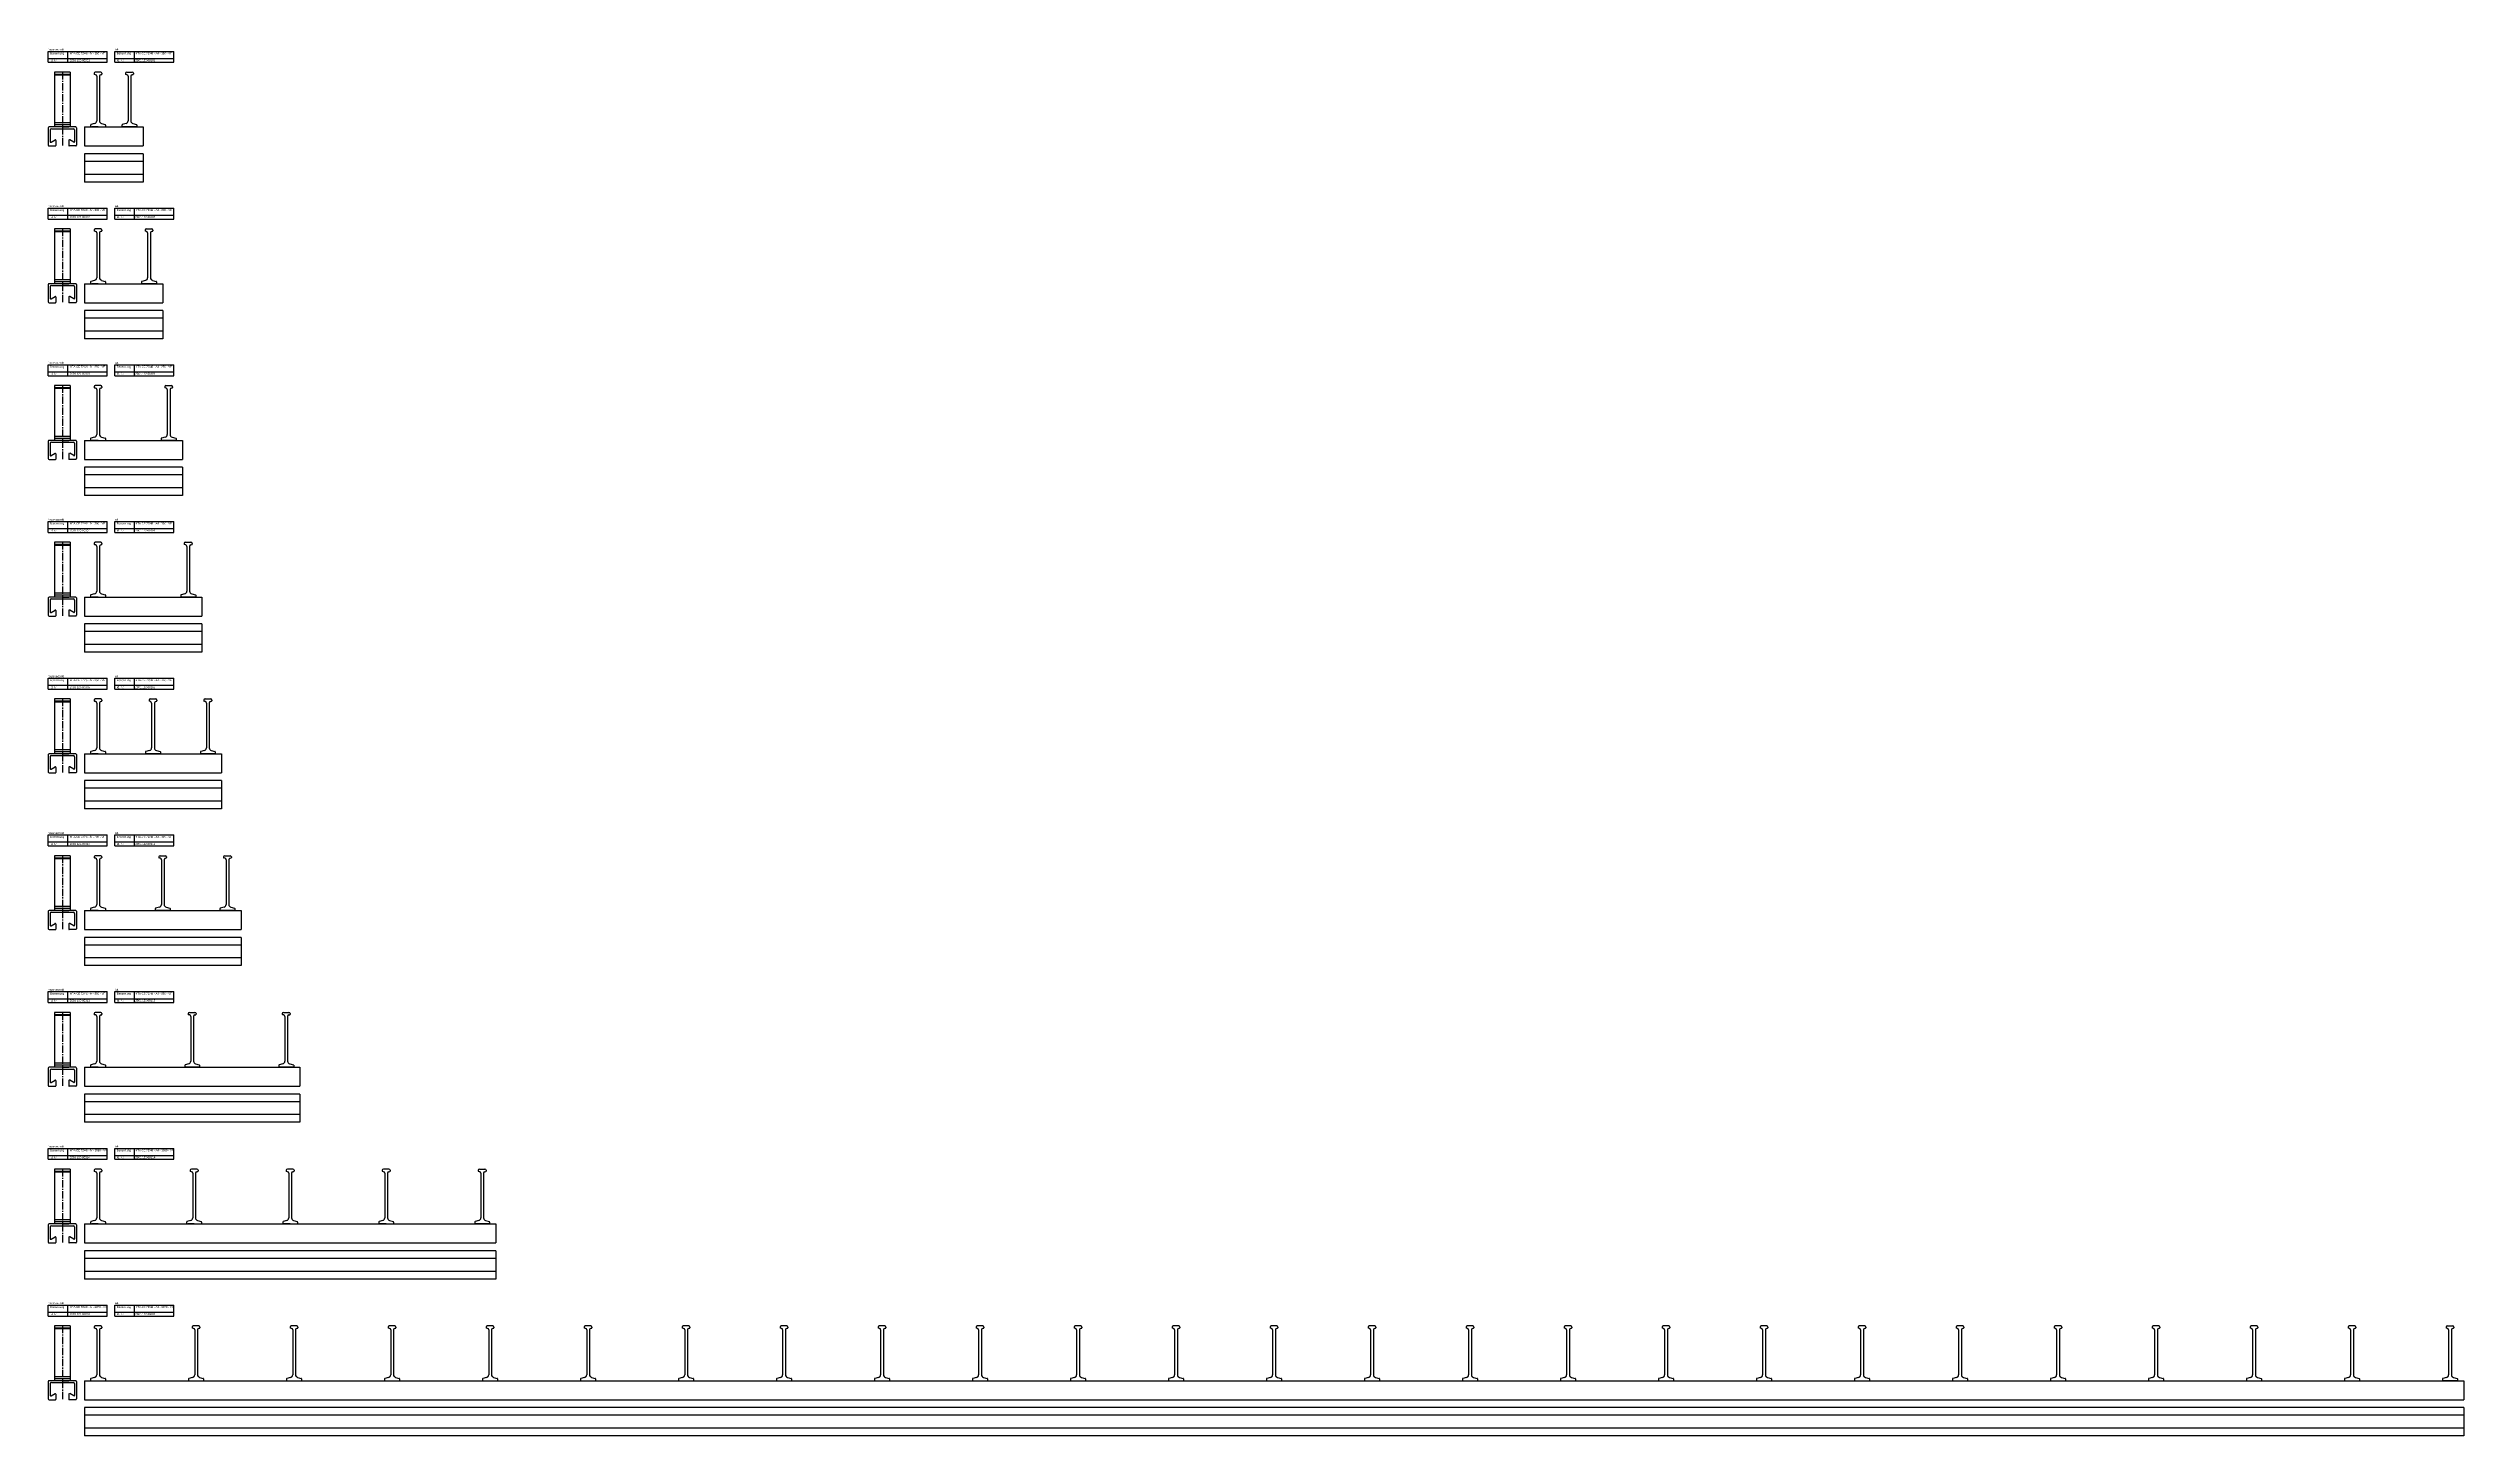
# Model space of a CAD drawing. Header units: millimetres. Extents: x 8733 to 14895, y -778 to 2763.
import ezdxf

# ---------------------------------------------------------------- set-up
doc = ezdxf.new("R2010")
doc.units = ezdxf.units.MM
doc.linetypes.add('MITTE2', pattern=[1.125, 0.75, -0.125, 0.125, -0.125])
doc.layers.add('HALFEN', color=2, linetype='CONTINUOUS')
doc.styles.add('ARIAL50', font='arial.ttf', dxfattribs={"height": 5})

msp = doc.modelspace()

# ---------------------------------------------------------------- linework, layer by layer
at = {"layer": 'HALFEN'}
for p, q in [((8732.5, 2755.2), (8882.5, 2755.2)), ((8732.5, 2727.2), (8732.5, 2755.2)), ((8732.5, 2737.2), (8882.5, 2737.2)), ((8732.5, 2727.2), (8882.5, 2727.2)), ((8782.5, 2727.2), (8782.5, 2755.2)), ((8882.5, 2727.2), (8882.5, 2755.2)), ((8902.5, 2755.2), (9052.5, 2755.2)), ((8902.5, 2727.2), (8902.5, 2755.2)), ((8902.5, 2737.2), (9052.5, 2737.2)), ((8902.5, 2727.2), (9052.5, 2727.2)), ((8952.5, 2727.2), (8952.5, 2755.2)), ((9052.5, 2727.2), (9052.5, 2755.2)), ((8788.5, 2702.2), (8748.5, 2702.2)), ((8748.5, 2702.2), (8748.5, 2562.2)), ((8788.5, 2696.2), (8748.5, 2696.2)), ((8788.5, 2702.2), (8788.5, 2562.2)), ((8849.5, 2699.2), (8849.5, 2697.3)), ((8853, 2695.6), (8850.3, 2696.4)), ((8866.5, 2702.2), (8852.5, 2702.2)), ((8856, 2691.8), (8856, 2577.5)), ((8863.1, 2691.8), (8863.1, 2577.5)), ((8866.1, 2695.6), (8868.8, 2696.4)), ((8869.5, 2699.2), (8869.5, 2697.3)), ((8929.5, 2699.2), (8929.5, 2697.3)), ((8933, 2695.6), (8930.3, 2696.4)), ((8932.5, 2702.2), (8946.5, 2702.2)), ((8936, 2691.8), (8936, 2577.5)), ((8943.1, 2691.8), (8943.1, 2577.5)), ((8946.1, 2695.6), (8948.8, 2696.4)), ((8949.5, 2699.2), (8949.5, 2697.3)), ((8732.5, 2560.2), (8732.5, 2515.7)), ((8802.5, 2562.2), (8734.5, 2562.2)), ((8737.5, 2554.7), (8737.5, 2524.5)), ((8739.8, 2523.3), (8750, 2529.2)), ((8740.5, 2557.7), (8796.5, 2557.7)), ((8748.5, 2568.1), (8788.5, 2568.1)), ((8752, 2527.7), (8752, 2514.7)), ((8768.5, 2562.2), (8752.5, 2562.2)), ((8768.5, 2562.2), (8784.5, 2562.2)), ((8785, 2527.7), (8785, 2514.7)), ((8797.3, 2523.3), (8787.1, 2529.2)), ((8799.5, 2554.7), (8799.5, 2524.5)), ((8804.5, 2560.2), (8804.5, 2515.7)), ((8824.5, 2562.2), (8974.5, 2562.2)), ((8824.5, 2562.2), (8824.5, 2513.7)), ((8840.5, 2567.2), (8840.5, 2562.2)), ((8840.5, 2562.2), (8878.5, 2562.2)), ((8850.8, 2570.7), (8841.3, 2568.1)), ((8859.5, 2562.2), (8843.5, 2562.2)), ((8859.5, 2562.2), (8875.5, 2562.2)), ((8868.3, 2570.7), (8877.8, 2568.1)), ((8878.5, 2567.2), (8878.5, 2562.2)), ((8920.5, 2567.2), (8920.5, 2562.2)), ((8958.5, 2562.2), (8920.5, 2562.2)), ((8930.8, 2570.7), (8921.3, 2568.1)), ((8939.5, 2562.2), (8923.5, 2562.2)), ((8939.5, 2562.2), (8955.5, 2562.2)), ((8948.3, 2570.7), (8957.8, 2568.1)), ((8958.5, 2567.2), (8958.5, 2562.2)), ((8974.5, 2562.2), (8974.5, 2513.7)), ((8734.5, 2513.7), (8751, 2513.7)), ((8802.5, 2513.7), (8786, 2513.7)), ((8824.5, 2513.7), (8974.5, 2513.7)), ((8974.5, 2493.7), (8824.5, 2493.7)), ((8824.5, 2493.7), (8824.5, 2421.7)), ((8974.5, 2474.2), (8824.5, 2474.2)), ((8974.5, 2493.7), (8974.5, 2421.7)), ((8974.5, 2441.2), (8824.5, 2441.2)), ((8974.5, 2421.7), (8824.5, 2421.7)), ((8732.5, 2355.2), (8882.5, 2355.2)), ((8732.5, 2327.2), (8732.5, 2355.2)), ((8782.5, 2327.2), (8782.5, 2355.2)), ((8882.5, 2327.2), (8882.5, 2355.2)), ((8902.5, 2355.2), (9052.5, 2355.2)), ((8902.5, 2327.2), (8902.5, 2355.2)), ((8952.5, 2327.2), (8952.5, 2355.2)), ((9052.5, 2327.2), (9052.5, 2355.2)), ((8732.5, 2337.2), (8882.5, 2337.2)), ((8732.5, 2327.2), (8882.5, 2327.2)), ((8788.5, 2302.2), (8748.5, 2302.2)), ((8748.5, 2302.2), (8748.5, 2162.2)), ((8788.5, 2296.2), (8748.5, 2296.2)), ((8788.5, 2302.2), (8788.5, 2162.2)), ((8849.5, 2299.2), (8849.5, 2297.3)), ((8853, 2295.6), (8850.3, 2296.4)), ((8866.5, 2302.2), (8852.5, 2302.2)), ((8856, 2291.8), (8856, 2177.5)), ((8863.1, 2291.8), (8863.1, 2177.5)), ((8866.1, 2295.6), (8868.8, 2296.4)), ((8869.5, 2299.2), (8869.5, 2297.3)), ((8902.5, 2337.2), (9052.5, 2337.2)), ((8902.5, 2327.2), (9052.5, 2327.2)), ((8979.5, 2299.2), (8979.5, 2297.3)), ((8983, 2295.6), (8980.3, 2296.4)), ((8982.5, 2302.2), (8996.5, 2302.2)), ((8986, 2291.8), (8986, 2177.5)), ((8993.1, 2291.8), (8993.1, 2177.5)), ((8996.1, 2295.6), (8998.8, 2296.4)), ((8999.5, 2299.2), (8999.5, 2297.3)), ((8732.5, 2160.2), (8732.5, 2115.7)), ((8802.5, 2162.2), (8734.5, 2162.2)), ((8740.5, 2157.7), (8796.5, 2157.7)), ((8748.5, 2168.1), (8788.5, 2168.1)), ((8768.5, 2162.2), (8752.5, 2162.2)), ((8768.5, 2162.2), (8784.5, 2162.2)), ((8804.5, 2160.2), (8804.5, 2115.7)), ((8824.5, 2162.2), (9024.5, 2162.2)), ((8824.5, 2162.2), (8824.5, 2113.7)), ((8840.5, 2167.2), (8840.5, 2162.2)), ((8840.5, 2162.2), (8878.5, 2162.2)), ((8850.8, 2170.7), (8841.3, 2168.1)), ((8859.5, 2162.2), (8843.5, 2162.2)), ((8859.5, 2162.2), (8875.5, 2162.2)), ((8868.3, 2170.7), (8877.8, 2168.1)), ((8878.5, 2167.2), (8878.5, 2162.2)), ((8970.5, 2167.2), (8970.5, 2162.2)), ((9008.5, 2162.2), (8970.5, 2162.2)), ((8980.8, 2170.7), (8971.3, 2168.1)), ((8989.5, 2162.2), (8973.5, 2162.2)), ((8989.5, 2162.2), (9005.5, 2162.2)), ((8998.3, 2170.7), (9007.8, 2168.1)), ((9008.5, 2167.2), (9008.5, 2162.2)), ((9024.5, 2162.2), (9024.5, 2113.7)), ((8734.5, 2113.7), (8751, 2113.7)), ((8737.5, 2154.7), (8737.5, 2124.5)), ((8739.8, 2123.3), (8750, 2129.2)), ((8752, 2127.7), (8752, 2114.7)), ((8785, 2127.7), (8785, 2114.7)), ((8802.5, 2113.7), (8786, 2113.7)), ((8797.3, 2123.3), (8787.1, 2129.2)), ((8799.5, 2154.7), (8799.5, 2124.5)), ((8824.5, 2113.7), (9024.5, 2113.7)), ((9024.5, 2093.7), (8824.5, 2093.7)), ((8824.5, 2093.7), (8824.5, 2021.7)), ((9024.5, 2074.2), (8824.5, 2074.2)), ((9024.5, 2041.2), (8824.5, 2041.2)), ((9024.5, 2093.7), (9024.5, 2021.7)), ((9024.5, 2021.7), (8824.5, 2021.7)), ((8732.5, 1955.2), (8882.5, 1955.2)), ((8732.5, 1927.2), (8732.5, 1955.2)), ((8732.5, 1937.2), (8882.5, 1937.2)), ((8732.5, 1927.2), (8882.5, 1927.2)), ((8782.5, 1927.2), (8782.5, 1955.2)), ((8882.5, 1927.2), (8882.5, 1955.2)), ((8902.5, 1955.2), (9052.5, 1955.2)), ((8902.5, 1927.2), (8902.5, 1955.2)), ((8902.5, 1937.2), (9052.5, 1937.2)), ((8902.5, 1927.2), (9052.5, 1927.2)), ((8952.5, 1927.2), (8952.5, 1955.2)), ((9052.5, 1927.2), (9052.5, 1955.2)), ((8788.5, 1902.2), (8748.5, 1902.2)), ((8748.5, 1902.2), (8748.5, 1762.2)), ((8788.5, 1896.2), (8748.5, 1896.2)), ((8788.5, 1902.2), (8788.5, 1762.2)), ((8849.5, 1899.2), (8849.5, 1897.3)), ((8853, 1895.6), (8850.3, 1896.4)), ((8866.5, 1902.2), (8852.5, 1902.2)), ((8856, 1891.8), (8856, 1777.5)), ((8863.1, 1891.8), (8863.1, 1777.5)), ((8866.1, 1895.6), (8868.8, 1896.4)), ((8869.5, 1899.2), (8869.5, 1897.3)), ((9029.5, 1899.2), (9029.5, 1897.3)), ((9033, 1895.6), (9030.3, 1896.4)), ((9032.5, 1902.2), (9046.5, 1902.2)), ((9036, 1891.8), (9036, 1777.5)), ((9043.1, 1891.8), (9043.1, 1777.5)), ((9046.1, 1895.6), (9048.8, 1896.4)), ((9049.5, 1899.2), (9049.5, 1897.3)), ((8732.5, 1760.2), (8732.5, 1715.7)), ((8802.5, 1762.2), (8734.5, 1762.2)), ((8737.5, 1754.7), (8737.5, 1724.5)), ((8739.8, 1723.3), (8750, 1729.2)), ((8740.5, 1757.7), (8796.5, 1757.7)), ((8748.5, 1768.1), (8788.5, 1768.1)), ((8752, 1727.7), (8752, 1714.7)), ((8768.5, 1762.2), (8752.5, 1762.2)), ((8768.5, 1762.2), (8784.5, 1762.2)), ((8785, 1727.7), (8785, 1714.7)), ((8797.3, 1723.3), (8787.1, 1729.2)), ((8799.5, 1754.7), (8799.5, 1724.5)), ((8804.5, 1760.2), (8804.5, 1715.7)), ((8824.5, 1762.2), (9074.5, 1762.2)), ((8824.5, 1762.2), (8824.5, 1713.7)), ((8840.5, 1767.2), (8840.5, 1762.2)), ((8840.5, 1762.2), (8878.5, 1762.2)), ((8850.8, 1770.7), (8841.3, 1768.1)), ((8859.5, 1762.2), (8843.5, 1762.2)), ((8859.5, 1762.2), (8875.5, 1762.2)), ((8868.3, 1770.7), (8877.8, 1768.1)), ((8878.5, 1767.2), (8878.5, 1762.2)), ((9020.5, 1767.2), (9020.5, 1762.2)), ((9058.5, 1762.2), (9020.5, 1762.2)), ((9030.8, 1770.7), (9021.3, 1768.1)), ((9039.5, 1762.2), (9023.5, 1762.2)), ((9039.5, 1762.2), (9055.5, 1762.2)), ((9048.3, 1770.7), (9057.8, 1768.1)), ((9058.5, 1767.2), (9058.5, 1762.2)), ((9074.5, 1762.2), (9074.5, 1713.7)), ((8734.5, 1713.7), (8751, 1713.7)), ((8802.5, 1713.7), (8786, 1713.7)), ((8824.5, 1713.7), (9074.5, 1713.7)), ((9074.5, 1693.7), (8824.5, 1693.7)), ((8824.5, 1693.7), (8824.5, 1621.7)), ((9074.5, 1674.2), (8824.5, 1674.2)), ((9074.5, 1693.7), (9074.5, 1621.7)), ((9074.5, 1641.2), (8824.5, 1641.2)), ((9074.5, 1621.7), (8824.5, 1621.7)), ((8732.5, 1555.2), (8882.5, 1555.2)), ((8732.5, 1527.2), (8732.5, 1555.2)), ((8782.5, 1527.2), (8782.5, 1555.2)), ((8882.5, 1527.2), (8882.5, 1555.2)), ((8902.5, 1555.2), (9052.5, 1555.2)), ((8902.5, 1527.2), (8902.5, 1555.2)), ((8952.5, 1527.2), (8952.5, 1555.2)), ((9052.5, 1527.2), (9052.5, 1555.2)), ((8732.5, 1537.2), (8882.5, 1537.2)), ((8732.5, 1527.2), (8882.5, 1527.2)), ((8788.5, 1502.2), (8748.5, 1502.2)), ((8748.5, 1502.2), (8748.5, 1362.2)), ((8788.5, 1496.2), (8748.5, 1496.2)), ((8788.5, 1502.2), (8788.5, 1362.2)), ((8849.5, 1499.2), (8849.5, 1497.3)), ((8853, 1495.6), (8850.3, 1496.4)), ((8866.5, 1502.2), (8852.5, 1502.2)), ((8856, 1491.8), (8856, 1377.5)), ((8863.1, 1491.8), (8863.1, 1377.5)), ((8866.1, 1495.6), (8868.8, 1496.4)), ((8869.5, 1499.2), (8869.5, 1497.3)), ((8902.5, 1537.2), (9052.5, 1537.2)), ((8902.5, 1527.2), (9052.5, 1527.2)), ((9079.5, 1499.2), (9079.5, 1497.3)), ((9083, 1495.6), (9080.3, 1496.4)), ((9082.5, 1502.2), (9096.5, 1502.2)), ((9086, 1491.8), (9086, 1377.5)), ((9093.1, 1491.8), (9093.1, 1377.5)), ((9096.1, 1495.6), (9098.8, 1496.4)), ((9099.5, 1499.2), (9099.5, 1497.3)), ((8732.5, 1360.2), (8732.5, 1315.7)), ((8802.5, 1362.2), (8734.5, 1362.2)), ((8740.5, 1357.7), (8796.5, 1357.7)), ((8748.5, 1368.1), (8788.5, 1368.1)), ((8768.5, 1362.2), (8752.5, 1362.2)), ((8768.5, 1362.2), (8784.5, 1362.2)), ((8804.5, 1360.2), (8804.5, 1315.7)), ((8824.5, 1362.2), (9124.5, 1362.2)), ((8824.5, 1362.2), (8824.5, 1313.7)), ((8840.5, 1367.2), (8840.5, 1362.2)), ((8840.5, 1362.2), (8878.5, 1362.2)), ((8850.8, 1370.7), (8841.3, 1368.1)), ((8859.5, 1362.2), (8843.5, 1362.2)), ((8859.5, 1362.2), (8875.5, 1362.2)), ((8868.3, 1370.7), (8877.8, 1368.1)), ((8878.5, 1367.2), (8878.5, 1362.2)), ((9070.5, 1367.2), (9070.5, 1362.2)), ((9108.5, 1362.2), (9070.5, 1362.2)), ((9080.8, 1370.7), (9071.3, 1368.1)), ((9089.5, 1362.2), (9073.5, 1362.2)), ((9089.5, 1362.2), (9105.5, 1362.2)), ((9098.3, 1370.7), (9107.8, 1368.1)), ((9108.5, 1367.2), (9108.5, 1362.2)), ((9124.5, 1362.2), (9124.5, 1313.7)), ((8734.5, 1313.7), (8751, 1313.7)), ((8737.5, 1354.7), (8737.5, 1324.5)), ((8739.8, 1323.3), (8750, 1329.2)), ((8752, 1327.7), (8752, 1314.7)), ((8785, 1327.7), (8785, 1314.7)), ((8802.5, 1313.7), (8786, 1313.7)), ((8797.3, 1323.3), (8787.1, 1329.2)), ((8799.5, 1354.7), (8799.5, 1324.5)), ((8824.5, 1313.7), (9124.5, 1313.7)), ((9124.5, 1293.7), (8824.5, 1293.7)), ((8824.5, 1293.7), (8824.5, 1221.7)), ((9124.5, 1274.2), (8824.5, 1274.2)), ((9124.5, 1241.2), (8824.5, 1241.2)), ((9124.5, 1293.7), (9124.5, 1221.7)), ((9124.5, 1221.7), (8824.5, 1221.7)), ((8732.5, 1155.2), (8882.5, 1155.2)), ((8732.5, 1127.2), (8732.5, 1155.2)), ((8732.5, 1137.2), (8882.5, 1137.2)), ((8732.5, 1127.2), (8882.5, 1127.2)), ((8782.5, 1127.2), (8782.5, 1155.2)), ((8882.5, 1127.2), (8882.5, 1155.2)), ((8902.5, 1155.2), (9052.5, 1155.2)), ((8902.5, 1127.2), (8902.5, 1155.2)), ((8902.5, 1137.2), (9052.5, 1137.2)), ((8902.5, 1127.2), (9052.5, 1127.2)), ((8952.5, 1127.2), (8952.5, 1155.2)), ((9052.5, 1127.2), (9052.5, 1155.2)), ((8788.5, 1102.2), (8748.5, 1102.2)), ((8748.5, 1102.2), (8748.5, 962.2)), ((8788.5, 1096.2), (8748.5, 1096.2)), ((8788.5, 1102.2), (8788.5, 962.2)), ((8849.5, 1099.2), (8849.5, 1097.3)), ((8853, 1095.6), (8850.3, 1096.4)), ((8866.5, 1102.2), (8852.5, 1102.2)), ((8856, 1091.8), (8856, 977.5)), ((8863.1, 1091.8), (8863.1, 977.5)), ((8866.1, 1095.6), (8868.8, 1096.4)), ((8869.5, 1099.2), (8869.5, 1097.3)), ((8989.5, 1099.2), (8989.5, 1097.3)), ((8993, 1095.6), (8990.3, 1096.4)), ((8992.5, 1102.2), (9006.5, 1102.2)), ((8996, 1091.8), (8996, 977.5)), ((9003.1, 1091.8), (9003.1, 977.5)), ((9006.1, 1095.6), (9008.8, 1096.4)), ((9009.5, 1099.2), (9009.5, 1097.3)), ((9129.5, 1099.2), (9129.5, 1097.3)), ((9133, 1095.6), (9130.3, 1096.4)), ((9132.5, 1102.2), (9146.5, 1102.2)), ((9136, 1091.8), (9136, 977.5)), ((9143.1, 1091.8), (9143.1, 977.5)), ((9146.1, 1095.6), (9148.8, 1096.4)), ((9149.5, 1099.2), (9149.5, 1097.3)), ((8732.5, 960.2), (8732.5, 915.7)), ((8802.5, 962.2), (8734.5, 962.2)), ((8737.5, 954.7), (8737.5, 924.5)), ((8739.8, 923.3), (8750, 929.2)), ((8740.5, 957.7), (8796.5, 957.7)), ((8748.5, 968.1), (8788.5, 968.1)), ((8752, 927.7), (8752, 914.7)), ((8768.5, 962.2), (8752.5, 962.2)), ((8768.5, 962.2), (8784.5, 962.2)), ((8785, 927.7), (8785, 914.7)), ((8797.3, 923.3), (8787.1, 929.2)), ((8799.5, 954.7), (8799.5, 924.5)), ((8804.5, 960.2), (8804.5, 915.7)), ((8824.5, 962.2), (9174.5, 962.2)), ((8824.5, 962.2), (8824.5, 913.7)), ((8840.5, 967.2), (8840.5, 962.2)), ((8840.5, 962.2), (8878.5, 962.2)), ((8850.8, 970.7), (8841.3, 968.1)), ((8859.5, 962.2), (8843.5, 962.2)), ((8859.5, 962.2), (8875.5, 962.2)), ((8868.3, 970.7), (8877.8, 968.1)), ((8878.5, 967.2), (8878.5, 962.2)), ((8980.5, 967.2), (8980.5, 962.2)), ((9018.5, 962.2), (8980.5, 962.2)), ((8990.8, 970.7), (8981.3, 968.1)), ((8999.5, 962.2), (8983.5, 962.2)), ((8999.5, 962.2), (9015.5, 962.2)), ((9008.3, 970.7), (9017.8, 968.1)), ((9018.5, 967.2), (9018.5, 962.2)), ((9120.5, 967.2), (9120.5, 962.2)), ((9158.5, 962.2), (9120.5, 962.2)), ((9130.8, 970.7), (9121.3, 968.1)), ((9139.5, 962.2), (9123.5, 962.2)), ((9139.5, 962.2), (9155.5, 962.2)), ((9148.3, 970.7), (9157.8, 968.1)), ((9158.5, 967.2), (9158.5, 962.2)), ((9174.5, 962.2), (9174.5, 913.7)), ((8734.5, 913.7), (8751, 913.7)), ((8802.5, 913.7), (8786, 913.7)), ((8824.5, 913.7), (9174.5, 913.7)), ((9174.5, 893.7), (8824.5, 893.7)), ((8824.5, 893.7), (8824.5, 821.7)), ((9174.5, 874.2), (8824.5, 874.2)), ((9174.5, 893.7), (9174.5, 821.7)), ((9174.5, 841.2), (8824.5, 841.2)), ((9174.5, 821.7), (8824.5, 821.7)), ((8732.5, 755.2), (8882.5, 755.2)), ((8732.5, 727.2), (8732.5, 755.2)), ((8782.5, 727.2), (8782.5, 755.2)), ((8882.5, 727.2), (8882.5, 755.2)), ((8902.5, 755.2), (9052.5, 755.2)), ((8902.5, 727.2), (8902.5, 755.2)), ((8952.5, 727.2), (8952.5, 755.2)), ((9052.5, 727.2), (9052.5, 755.2)), ((8732.5, 737.2), (8882.5, 737.2)), ((8732.5, 727.2), (8882.5, 727.2)), ((8788.5, 702.2), (8748.5, 702.2)), ((8748.5, 702.2), (8748.5, 562.2)), ((8788.5, 696.2), (8748.5, 696.2)), ((8788.5, 702.2), (8788.5, 562.2)), ((8849.5, 699.2), (8849.5, 697.3)), ((8853, 695.6), (8850.3, 696.4)), ((8866.5, 702.2), (8852.5, 702.2)), ((8856, 691.8), (8856, 577.5)), ((8863.1, 691.8), (8863.1, 577.5)), ((8866.1, 695.6), (8868.8, 696.4)), ((8869.5, 699.2), (8869.5, 697.3)), ((8902.5, 737.2), (9052.5, 737.2)), ((8902.5, 727.2), (9052.5, 727.2)), ((9014.5, 699.2), (9014.5, 697.3)), ((9018, 695.6), (9015.3, 696.4)), ((9017.5, 702.2), (9031.5, 702.2)), ((9021, 691.8), (9021, 577.5)), ((9028.1, 691.8), (9028.1, 577.5)), ((9031.1, 695.6), (9033.8, 696.4)), ((9034.5, 699.2), (9034.5, 697.3)), ((9179.5, 699.2), (9179.5, 697.3)), ((9183, 695.6), (9180.3, 696.4)), ((9182.5, 702.2), (9196.5, 702.2)), ((9186, 691.8), (9186, 577.5)), ((9193.1, 691.8), (9193.1, 577.5)), ((9196.1, 695.6), (9198.8, 696.4)), ((9199.5, 699.2), (9199.5, 697.3)), ((8732.5, 560.2), (8732.5, 515.7)), ((8802.5, 562.2), (8734.5, 562.2)), ((8737.5, 554.7), (8737.5, 524.5)), ((8740.5, 557.7), (8796.5, 557.7)), ((8748.5, 568.1), (8788.5, 568.1)), ((8768.5, 562.2), (8752.5, 562.2)), ((8768.5, 562.2), (8784.5, 562.2)), ((8799.5, 554.7), (8799.5, 524.5)), ((8804.5, 560.2), (8804.5, 515.7)), ((8824.5, 562.2), (9224.5, 562.2)), ((8824.5, 562.2), (8824.5, 513.7)), ((8840.5, 567.2), (8840.5, 562.2)), ((8840.5, 562.2), (8878.5, 562.2)), ((8850.8, 570.7), (8841.3, 568.1)), ((8859.5, 562.2), (8843.5, 562.2)), ((8859.5, 562.2), (8875.5, 562.2)), ((8868.3, 570.7), (8877.8, 568.1)), ((8878.5, 567.2), (8878.5, 562.2)), ((9005.5, 567.2), (9005.5, 562.2)), ((9043.5, 562.2), (9005.5, 562.2)), ((9015.8, 570.7), (9006.3, 568.1)), ((9024.5, 562.2), (9008.5, 562.2)), ((9024.5, 562.2), (9040.5, 562.2)), ((9033.3, 570.7), (9042.8, 568.1)), ((9043.5, 567.2), (9043.5, 562.2)), ((9170.5, 567.2), (9170.5, 562.2)), ((9208.5, 562.2), (9170.5, 562.2)), ((9180.8, 570.7), (9171.3, 568.1)), ((9189.5, 562.2), (9173.5, 562.2)), ((9189.5, 562.2), (9205.5, 562.2)), ((9198.3, 570.7), (9207.8, 568.1)), ((9208.5, 567.2), (9208.5, 562.2)), ((9224.5, 562.2), (9224.5, 513.7)), ((8734.5, 513.7), (8751, 513.7)), ((8739.8, 523.3), (8750, 529.2)), ((8752, 527.7), (8752, 514.7)), ((8785, 527.7), (8785, 514.7)), ((8802.5, 513.7), (8786, 513.7)), ((8797.3, 523.3), (8787.1, 529.2)), ((8824.5, 513.7), (9224.5, 513.7)), ((9224.5, 493.7), (8824.5, 493.7)), ((8824.5, 493.7), (8824.5, 421.7)), ((9224.5, 493.7), (9224.5, 421.7)), ((9224.5, 474.2), (8824.5, 474.2)), ((9224.5, 441.2), (8824.5, 441.2)), ((9224.5, 421.7), (8824.5, 421.7)), ((8732.5, 355.2), (8882.5, 355.2)), ((8732.5, 327.2), (8732.5, 355.2)), ((8732.5, 337.2), (8882.5, 337.2)), ((8732.5, 327.2), (8882.5, 327.2)), ((8782.5, 327.2), (8782.5, 355.2)), ((8882.5, 327.2), (8882.5, 355.2)), ((8902.5, 355.2), (9052.5, 355.2)), ((8902.5, 327.2), (8902.5, 355.2)), ((8902.5, 337.2), (9052.5, 337.2)), ((8902.5, 327.2), (9052.5, 327.2)), ((8952.5, 327.2), (8952.5, 355.2)), ((9052.5, 327.2), (9052.5, 355.2)), ((8788.5, 302.2), (8748.5, 302.2)), ((8748.5, 302.2), (8748.5, 162.2)), ((8788.5, 296.2), (8748.5, 296.2)), ((8788.5, 302.2), (8788.5, 162.2)), ((8849.5, 299.2), (8849.5, 297.3)), ((8853, 295.6), (8850.3, 296.4)), ((8866.5, 302.2), (8852.5, 302.2)), ((8856, 291.8), (8856, 177.5)), ((8863.1, 291.8), (8863.1, 177.5)), ((8866.1, 295.6), (8868.8, 296.4)), ((8869.5, 299.2), (8869.5, 297.3)), ((9089.5, 299.2), (9089.5, 297.3)), ((9093, 295.6), (9090.3, 296.4)), ((9092.5, 302.2), (9106.5, 302.2)), ((9096, 291.8), (9096, 177.5)), ((9103.1, 291.8), (9103.1, 177.5)), ((9106.1, 295.6), (9108.8, 296.4)), ((9109.5, 299.2), (9109.5, 297.3)), ((9329.5, 299.2), (9329.5, 297.3)), ((9333, 295.6), (9330.3, 296.4)), ((9332.5, 302.2), (9346.5, 302.2)), ((9336, 291.8), (9336, 177.5)), ((9343.1, 291.8), (9343.1, 177.5)), ((9346.1, 295.6), (9348.8, 296.4)), ((9349.5, 299.2), (9349.5, 297.3)), ((8732.5, 160.2), (8732.5, 115.7)), ((8802.5, 162.2), (8734.5, 162.2)), ((8737.5, 154.7), (8737.5, 124.5)), ((8739.8, 123.3), (8750, 129.2)), ((8740.5, 157.7), (8796.5, 157.7)), ((8748.5, 168.1), (8788.5, 168.1)), ((8752, 127.7), (8752, 114.7)), ((8768.5, 162.2), (8752.5, 162.2)), ((8768.5, 162.2), (8784.5, 162.2)), ((8785, 127.7), (8785, 114.7)), ((8797.3, 123.3), (8787.1, 129.2)), ((8799.5, 154.7), (8799.5, 124.5)), ((8804.5, 160.2), (8804.5, 115.7)), ((8824.5, 162.2), (9374.5, 162.2)), ((8824.5, 162.2), (8824.5, 113.7)), ((8840.5, 167.2), (8840.5, 162.2)), ((8840.5, 162.2), (8878.5, 162.2)), ((8850.8, 170.7), (8841.3, 168.1)), ((8859.5, 162.2), (8843.5, 162.2)), ((8859.5, 162.2), (8875.5, 162.2)), ((8868.3, 170.7), (8877.8, 168.1)), ((8878.5, 167.2), (8878.5, 162.2)), ((9080.5, 167.2), (9080.5, 162.2)), ((9118.5, 162.2), (9080.5, 162.2)), ((9090.8, 170.7), (9081.3, 168.1)), ((9099.5, 162.2), (9083.5, 162.2)), ((9099.5, 162.2), (9115.5, 162.2)), ((9108.3, 170.7), (9117.8, 168.1)), ((9118.5, 167.2), (9118.5, 162.2)), ((9320.5, 167.2), (9320.5, 162.2)), ((9358.5, 162.2), (9320.5, 162.2)), ((9330.8, 170.7), (9321.3, 168.1)), ((9339.5, 162.2), (9323.5, 162.2)), ((9339.5, 162.2), (9355.5, 162.2)), ((9348.3, 170.7), (9357.8, 168.1)), ((9358.5, 167.2), (9358.5, 162.2)), ((9374.5, 162.2), (9374.5, 113.7)), ((8734.5, 113.7), (8751, 113.7)), ((8802.5, 113.7), (8786, 113.7)), ((8824.5, 113.7), (9374.5, 113.7)), ((9374.5, 93.7), (8824.5, 93.7)), ((8824.5, 93.7), (8824.5, 21.7)), ((9374.5, 74.2), (8824.5, 74.2)), ((9374.5, 93.7), (9374.5, 21.7)), ((9374.5, 41.2), (8824.5, 41.2)), ((9374.5, 21.7), (8824.5, 21.7)), ((8732.5, -44.8), (8882.5, -44.8)), ((8732.5, -72.8), (8732.5, -44.8)), ((8782.5, -72.8), (8782.5, -44.8)), ((8882.5, -72.8), (8882.5, -44.8)), ((8902.5, -44.8), (9052.5, -44.8)), ((8902.5, -72.8), (8902.5, -44.8)), ((8952.5, -72.8), (8952.5, -44.8)), ((9052.5, -72.8), (9052.5, -44.8)), ((8732.5, -62.8), (8882.5, -62.8)), ((8732.5, -72.8), (8882.5, -72.8)), ((8788.5, -97.8), (8748.5, -97.8)), ((8748.5, -97.8), (8748.5, -237.8)), ((8788.5, -103.8), (8748.5, -103.8)), ((8788.5, -97.8), (8788.5, -237.8)), ((8849.5, -100.8), (8849.5, -102.7)), ((8853, -104.4), (8850.3, -103.6)), ((8866.5, -97.8), (8852.5, -97.8)), ((8856, -108.2), (8856, -222.5)), ((8863.1, -108.2), (8863.1, -222.5)), ((8866.1, -104.4), (8868.8, -103.6)), ((8869.5, -100.8), (8869.5, -102.7)), ((8902.5, -62.8), (9052.5, -62.8)), ((8902.5, -72.8), (9052.5, -72.8)), ((9094.5, -100.8), (9094.5, -102.7)), ((9098, -104.4), (9095.3, -103.6)), ((9111.5, -97.8), (9097.5, -97.8)), ((9101, -108.2), (9101, -222.5)), ((9108.1, -108.2), (9108.1, -222.5)), ((9111.1, -104.4), (9113.8, -103.6)), ((9114.5, -100.8), (9114.5, -102.7)), ((9339.5, -100.8), (9339.5, -102.7)), ((9343, -104.4), (9340.3, -103.6)), ((9356.5, -97.8), (9342.5, -97.8)), ((9346, -108.2), (9346, -222.5)), ((9353.1, -108.2), (9353.1, -222.5)), ((9356.1, -104.4), (9358.8, -103.6)), ((9359.5, -100.8), (9359.5, -102.7)), ((9584.5, -100.8), (9584.5, -102.7)), ((9588, -104.4), (9585.3, -103.6)), ((9601.5, -97.8), (9587.5, -97.8)), ((9591, -108.2), (9591, -222.5)), ((9598.1, -108.2), (9598.1, -222.5)), ((9601.1, -104.4), (9603.8, -103.6)), ((9604.5, -100.8), (9604.5, -102.7)), ((9829.5, -100.8), (9829.5, -102.7)), ((9833, -104.4), (9830.3, -103.6)), ((9832.5, -97.8), (9846.5, -97.8)), ((9836, -108.2), (9836, -222.5)), ((9843.1, -108.2), (9843.1, -222.5)), ((9846.1, -104.4), (9848.8, -103.6)), ((9849.5, -100.8), (9849.5, -102.7)), ((8732.5, -239.8), (8732.5, -284.3)), ((8802.5, -237.8), (8734.5, -237.8)), ((8737.5, -245.3), (8737.5, -275.5)), ((8740.5, -242.3), (8796.5, -242.3)), ((8748.5, -231.9), (8788.5, -231.9)), ((8768.5, -237.8), (8752.5, -237.8)), ((8768.5, -237.8), (8784.5, -237.8)), ((8799.5, -245.3), (8799.5, -275.5)), ((8804.5, -239.8), (8804.5, -284.3)), ((8824.5, -237.8), (9874.5, -237.8)), ((8824.5, -237.8), (8824.5, -286.3)), ((8840.5, -232.8), (8840.5, -237.8)), ((8840.5, -237.8), (8878.5, -237.8)), ((8850.8, -229.3), (8841.3, -231.9)), ((8859.5, -237.8), (8843.5, -237.8)), ((8859.5, -237.8), (8875.5, -237.8)), ((8868.3, -229.3), (8877.8, -231.9)), ((8878.5, -232.8), (8878.5, -237.8)), ((9085.5, -232.8), (9085.5, -237.8)), ((9085.5, -237.8), (9123.5, -237.8)), ((9095.8, -229.3), (9086.3, -231.9)), ((9104.5, -237.8), (9088.5, -237.8)), ((9104.5, -237.8), (9120.5, -237.8)), ((9113.3, -229.3), (9122.8, -231.9)), ((9123.5, -232.8), (9123.5, -237.8)), ((9330.5, -232.8), (9330.5, -237.8)), ((9330.5, -237.8), (9368.5, -237.8)), ((9340.8, -229.3), (9331.3, -231.9)), ((9349.5, -237.8), (9333.5, -237.8)), ((9349.5, -237.8), (9365.5, -237.8)), ((9358.3, -229.3), (9367.8, -231.9)), ((9368.5, -232.8), (9368.5, -237.8)), ((9575.5, -232.8), (9575.5, -237.8)), ((9575.5, -237.8), (9613.5, -237.8)), ((9585.8, -229.3), (9576.3, -231.9)), ((9594.5, -237.8), (9578.5, -237.8)), ((9594.5, -237.8), (9610.5, -237.8)), ((9603.3, -229.3), (9612.8, -231.9)), ((9613.5, -232.8), (9613.5, -237.8)), ((9820.5, -232.8), (9820.5, -237.8)), ((9858.5, -237.8), (9820.5, -237.8)), ((9830.8, -229.3), (9821.3, -231.9)), ((9839.5, -237.8), (9823.5, -237.8)), ((9839.5, -237.8), (9855.5, -237.8)), ((9848.3, -229.3), (9857.8, -231.9)), ((9858.5, -232.8), (9858.5, -237.8)), ((9874.5, -237.8), (9874.5, -286.3)), ((8734.5, -286.3), (8751, -286.3)), ((8739.8, -276.7), (8750, -270.8)), ((8752, -272.3), (8752, -285.3)), ((8785, -272.3), (8785, -285.3)), ((8802.5, -286.3), (8786, -286.3)), ((8797.3, -276.7), (8787.1, -270.8)), ((8824.5, -286.3), (9874.5, -286.3)), ((9874.5, -306.3), (8824.5, -306.3)), ((8824.5, -306.3), (8824.5, -378.3)), ((9874.5, -306.3), (9874.5, -378.3)), ((9874.5, -325.8), (8824.5, -325.8)), ((9874.5, -358.8), (8824.5, -358.8)), ((9874.5, -378.3), (8824.5, -378.3)), ((8732.5, -444.8), (8882.5, -444.8)), ((8732.5, -472.8), (8732.5, -444.8)), ((8732.5, -462.8), (8882.5, -462.8)), ((8732.5, -472.8), (8882.5, -472.8)), ((8782.5, -472.8), (8782.5, -444.8)), ((8882.5, -472.8), (8882.5, -444.8)), ((8902.5, -444.8), (9052.5, -444.8)), ((8902.5, -472.8), (8902.5, -444.8)), ((8902.5, -462.8), (9052.5, -462.8)), ((8902.5, -472.8), (9052.5, -472.8)), ((8952.5, -472.8), (8952.5, -444.8)), ((9052.5, -472.8), (9052.5, -444.8)), ((8788.5, -497.8), (8748.5, -497.8)), ((8748.5, -497.8), (8748.5, -637.8)), ((8788.5, -503.8), (8748.5, -503.8)), ((8788.5, -497.8), (8788.5, -637.8)), ((8849.5, -500.8), (8849.5, -502.7)), ((8853, -504.4), (8850.3, -503.6)), ((8866.5, -497.8), (8852.5, -497.8)), ((8856, -508.2), (8856, -622.5)), ((8863.1, -508.2), (8863.1, -622.5)), ((8866.1, -504.4), (8868.8, -503.6)), ((8869.5, -500.8), (8869.5, -502.7)), ((9099.5, -500.8), (9099.5, -502.7)), ((9103, -504.4), (9100.3, -503.6)), ((9116.5, -497.8), (9102.5, -497.8)), ((9106, -508.2), (9106, -622.5)), ((9113.1, -508.2), (9113.1, -622.5)), ((9116.1, -504.4), (9118.8, -503.6)), ((9119.5, -500.8), (9119.5, -502.7)), ((9349.5, -500.8), (9349.5, -502.7)), ((9353, -504.4), (9350.3, -503.6)), ((9366.5, -497.8), (9352.5, -497.8)), ((9356, -508.2), (9356, -622.5)), ((9363.1, -508.2), (9363.1, -622.5)), ((9366.1, -504.4), (9368.8, -503.6)), ((9369.5, -500.8), (9369.5, -502.7)), ((9599.5, -500.8), (9599.5, -502.7)), ((9603, -504.4), (9600.3, -503.6)), ((9616.5, -497.8), (9602.5, -497.8)), ((9606, -508.2), (9606, -622.5)), ((9613.1, -508.2), (9613.1, -622.5)), ((9616.1, -504.4), (9618.8, -503.6)), ((9619.5, -500.8), (9619.5, -502.7)), ((9849.5, -500.8), (9849.5, -502.7)), ((9853, -504.4), (9850.3, -503.6)), ((9866.5, -497.8), (9852.5, -497.8)), ((9856, -508.2), (9856, -622.5)), ((9863.1, -508.2), (9863.1, -622.5)), ((9866.1, -504.4), (9868.8, -503.6)), ((9869.5, -500.8), (9869.5, -502.7)), ((10099.5, -500.8), (10099.5, -502.7)), ((10103, -504.4), (10100.3, -503.6)), ((10116.5, -497.8), (10102.5, -497.8)), ((10106, -508.2), (10106, -622.5)), ((10113.1, -508.2), (10113.1, -622.5)), ((10116.1, -504.4), (10118.8, -503.6)), ((10119.5, -500.8), (10119.5, -502.7)), ((10349.5, -500.8), (10349.5, -502.7)), ((10353, -504.4), (10350.3, -503.6)), ((10366.5, -497.8), (10352.5, -497.8)), ((10356, -508.2), (10356, -622.5)), ((10363.1, -508.2), (10363.1, -622.5)), ((10366.1, -504.4), (10368.8, -503.6)), ((10369.5, -500.8), (10369.5, -502.7)), ((10599.5, -500.8), (10599.5, -502.7)), ((10603, -504.4), (10600.3, -503.6)), ((10616.5, -497.8), (10602.5, -497.8)), ((10606, -508.2), (10606, -622.5)), ((10613.1, -508.2), (10613.1, -622.5)), ((10616.1, -504.4), (10618.8, -503.6)), ((10619.5, -500.8), (10619.5, -502.7)), ((10849.5, -500.8), (10849.5, -502.7)), ((10853, -504.4), (10850.3, -503.6)), ((10866.5, -497.8), (10852.5, -497.8)), ((10856, -508.2), (10856, -622.5)), ((10863.1, -508.2), (10863.1, -622.5)), ((10866.1, -504.4), (10868.8, -503.6)), ((10869.5, -500.8), (10869.5, -502.7)), ((11099.5, -500.8), (11099.5, -502.7)), ((11103, -504.4), (11100.3, -503.6)), ((11116.5, -497.8), (11102.5, -497.8)), ((11106, -508.2), (11106, -622.5)), ((11113.1, -508.2), (11113.1, -622.5)), ((11116.1, -504.4), (11118.8, -503.6)), ((11119.5, -500.8), (11119.5, -502.7)), ((11349.5, -500.8), (11349.5, -502.7)), ((11353, -504.4), (11350.3, -503.6)), ((11366.5, -497.8), (11352.5, -497.8)), ((11356, -508.2), (11356, -622.5)), ((11363.1, -508.2), (11363.1, -622.5)), ((11366.1, -504.4), (11368.8, -503.6)), ((11369.5, -500.8), (11369.5, -502.7)), ((11599.5, -500.8), (11599.5, -502.7)), ((11603, -504.4), (11600.3, -503.6)), ((11616.5, -497.8), (11602.5, -497.8)), ((11606, -508.2), (11606, -622.5)), ((11613.1, -508.2), (11613.1, -622.5)), ((11616.1, -504.4), (11618.8, -503.6)), ((11619.5, -500.8), (11619.5, -502.7)), ((11849.5, -500.8), (11849.5, -502.7)), ((11853, -504.4), (11850.3, -503.6)), ((11866.5, -497.8), (11852.5, -497.8)), ((11856, -508.2), (11856, -622.5)), ((11863.1, -508.2), (11863.1, -622.5)), ((11866.1, -504.4), (11868.8, -503.6)), ((11869.5, -500.8), (11869.5, -502.7)), ((12099.5, -500.8), (12099.5, -502.7)), ((12103, -504.4), (12100.3, -503.6)), ((12116.5, -497.8), (12102.5, -497.8)), ((12106, -508.2), (12106, -622.5)), ((12113.1, -508.2), (12113.1, -622.5)), ((12116.1, -504.4), (12118.8, -503.6)), ((12119.5, -500.8), (12119.5, -502.7)), ((12349.5, -500.8), (12349.5, -502.7)), ((12353, -504.4), (12350.3, -503.6)), ((12366.5, -497.8), (12352.5, -497.8)), ((12356, -508.2), (12356, -622.5)), ((12363.1, -508.2), (12363.1, -622.5)), ((12366.1, -504.4), (12368.8, -503.6)), ((12369.5, -500.8), (12369.5, -502.7)), ((12599.5, -500.8), (12599.5, -502.7)), ((12603, -504.4), (12600.3, -503.6)), ((12616.5, -497.8), (12602.5, -497.8)), ((12606, -508.2), (12606, -622.5)), ((12613.1, -508.2), (12613.1, -622.5)), ((12616.1, -504.4), (12618.8, -503.6)), ((12619.5, -500.8), (12619.5, -502.7)), ((12849.5, -500.8), (12849.5, -502.7)), ((12853, -504.4), (12850.3, -503.6)), ((12866.5, -497.8), (12852.5, -497.8)), ((12856, -508.2), (12856, -622.5)), ((12863.1, -508.2), (12863.1, -622.5)), ((12866.1, -504.4), (12868.8, -503.6)), ((12869.5, -500.8), (12869.5, -502.7)), ((13099.5, -500.8), (13099.5, -502.7)), ((13103, -504.4), (13100.3, -503.6)), ((13116.5, -497.8), (13102.5, -497.8)), ((13106, -508.2), (13106, -622.5)), ((13113.1, -508.2), (13113.1, -622.5)), ((13116.1, -504.4), (13118.8, -503.6)), ((13119.5, -500.8), (13119.5, -502.7)), ((13349.5, -500.8), (13349.5, -502.7)), ((13353, -504.4), (13350.3, -503.6)), ((13366.5, -497.8), (13352.5, -497.8)), ((13356, -508.2), (13356, -622.5)), ((13363.1, -508.2), (13363.1, -622.5)), ((13366.1, -504.4), (13368.8, -503.6)), ((13369.5, -500.8), (13369.5, -502.7)), ((13599.5, -500.8), (13599.5, -502.7)), ((13603, -504.4), (13600.3, -503.6)), ((13616.5, -497.8), (13602.5, -497.8)), ((13606, -508.2), (13606, -622.5)), ((13613.1, -508.2), (13613.1, -622.5)), ((13616.1, -504.4), (13618.8, -503.6)), ((13619.5, -500.8), (13619.5, -502.7)), ((13849.5, -500.8), (13849.5, -502.7)), ((13853, -504.4), (13850.3, -503.6)), ((13866.5, -497.8), (13852.5, -497.8)), ((13856, -508.2), (13856, -622.5)), ((13863.1, -508.2), (13863.1, -622.5)), ((13866.1, -504.4), (13868.8, -503.6)), ((13869.5, -500.8), (13869.5, -502.7)), ((14099.5, -500.8), (14099.5, -502.7)), ((14103, -504.4), (14100.3, -503.6)), ((14116.5, -497.8), (14102.5, -497.8)), ((14106, -508.2), (14106, -622.5)), ((14113.1, -508.2), (14113.1, -622.5)), ((14116.1, -504.4), (14118.8, -503.6)), ((14119.5, -500.8), (14119.5, -502.7)), ((14349.5, -500.8), (14349.5, -502.7)), ((14353, -504.4), (14350.3, -503.6)), ((14366.5, -497.8), (14352.5, -497.8)), ((14356, -508.2), (14356, -622.5)), ((14363.1, -508.2), (14363.1, -622.5)), ((14366.1, -504.4), (14368.8, -503.6)), ((14369.5, -500.8), (14369.5, -502.7)), ((14599.5, -500.8), (14599.5, -502.7)), ((14603, -504.4), (14600.3, -503.6)), ((14616.5, -497.8), (14602.5, -497.8)), ((14606, -508.2), (14606, -622.5)), ((14613.1, -508.2), (14613.1, -622.5)), ((14616.1, -504.4), (14618.8, -503.6)), ((14619.5, -500.8), (14619.5, -502.7)), ((14849.5, -500.8), (14849.5, -502.7)), ((14853, -504.4), (14850.3, -503.6)), ((14852.5, -497.8), (14866.5, -497.8)), ((14856, -508.2), (14856, -622.5)), ((14863.1, -508.2), (14863.1, -622.5)), ((14866.1, -504.4), (14868.8, -503.6)), ((14869.5, -500.8), (14869.5, -502.7)), ((8732.5, -639.8), (8732.5, -684.3)), ((8802.5, -637.8), (8734.5, -637.8)), ((8737.5, -645.3), (8737.5, -675.5)), ((8739.8, -676.7), (8750, -670.8)), ((8740.5, -642.3), (8796.5, -642.3)), ((8748.5, -631.9), (8788.5, -631.9)), ((8752, -672.3), (8752, -685.3)), ((8768.5, -637.8), (8752.5, -637.8)), ((8768.5, -637.8), (8784.5, -637.8)), ((8785, -672.3), (8785, -685.3)), ((8797.3, -676.7), (8787.1, -670.8)), ((8799.5, -645.3), (8799.5, -675.5)), ((8804.5, -639.8), (8804.5, -684.3)), ((8824.5, -637.8), (14894.5, -637.8)), ((8824.5, -637.8), (8824.5, -686.3)), ((8840.5, -632.8), (8840.5, -637.8)), ((8850.8, -629.3), (8841.3, -631.9)), ((8868.3, -629.3), (8877.8, -631.9)), ((8878.5, -632.8), (8878.5, -637.8)), ((9090.5, -632.8), (9090.5, -637.8)), ((9100.8, -629.3), (9091.3, -631.9)), ((9118.3, -629.3), (9127.8, -631.9)), ((9128.5, -632.8), (9128.5, -637.8)), ((9340.5, -632.8), (9340.5, -637.8)), ((9350.8, -629.3), (9341.3, -631.9)), ((9368.3, -629.3), (9377.8, -631.9)), ((9378.5, -632.8), (9378.5, -637.8)), ((9590.5, -632.8), (9590.5, -637.8)), ((9600.8, -629.3), (9591.3, -631.9)), ((9618.3, -629.3), (9627.8, -631.9)), ((9628.5, -632.8), (9628.5, -637.8)), ((9840.5, -632.8), (9840.5, -637.8)), ((9850.8, -629.3), (9841.3, -631.9)), ((9868.3, -629.3), (9877.8, -631.9)), ((9878.5, -632.8), (9878.5, -637.8)), ((10090.5, -632.8), (10090.5, -637.8)), ((10100.8, -629.3), (10091.3, -631.9)), ((10118.3, -629.3), (10127.8, -631.9)), ((10128.5, -632.8), (10128.5, -637.8)), ((10340.5, -632.8), (10340.5, -637.8)), ((10350.8, -629.3), (10341.3, -631.9)), ((10368.3, -629.3), (10377.8, -631.9)), ((10378.5, -632.8), (10378.5, -637.8)), ((10590.5, -632.8), (10590.5, -637.8)), ((10600.8, -629.3), (10591.3, -631.9)), ((10618.3, -629.3), (10627.8, -631.9)), ((10628.5, -632.8), (10628.5, -637.8)), ((10840.5, -632.8), (10840.5, -637.8)), ((10850.8, -629.3), (10841.3, -631.9)), ((10868.3, -629.3), (10877.8, -631.9)), ((10878.5, -632.8), (10878.5, -637.8)), ((11090.5, -632.8), (11090.5, -637.8)), ((11100.8, -629.3), (11091.3, -631.9)), ((11118.3, -629.3), (11127.8, -631.9)), ((11128.5, -632.8), (11128.5, -637.8)), ((11340.5, -632.8), (11340.5, -637.8)), ((11350.8, -629.3), (11341.3, -631.9)), ((11368.3, -629.3), (11377.8, -631.9)), ((11378.5, -632.8), (11378.5, -637.8)), ((11590.5, -632.8), (11590.5, -637.8)), ((11600.8, -629.3), (11591.3, -631.9)), ((11618.3, -629.3), (11627.8, -631.9)), ((11628.5, -632.8), (11628.5, -637.8)), ((11840.5, -632.8), (11840.5, -637.8)), ((11850.8, -629.3), (11841.3, -631.9)), ((11868.3, -629.3), (11877.8, -631.9)), ((11878.5, -632.8), (11878.5, -637.8)), ((12090.5, -632.8), (12090.5, -637.8)), ((12100.8, -629.3), (12091.3, -631.9)), ((12118.3, -629.3), (12127.8, -631.9)), ((12128.5, -632.8), (12128.5, -637.8)), ((12340.5, -632.8), (12340.5, -637.8)), ((12350.8, -629.3), (12341.3, -631.9)), ((12368.3, -629.3), (12377.8, -631.9)), ((12378.5, -632.8), (12378.5, -637.8)), ((12590.5, -632.8), (12590.5, -637.8)), ((12600.8, -629.3), (12591.3, -631.9)), ((12618.3, -629.3), (12627.8, -631.9)), ((12628.5, -632.8), (12628.5, -637.8)), ((12840.5, -632.8), (12840.5, -637.8)), ((12850.8, -629.3), (12841.3, -631.9)), ((12868.3, -629.3), (12877.8, -631.9)), ((12878.5, -632.8), (12878.5, -637.8)), ((13090.5, -632.8), (13090.5, -637.8)), ((13100.8, -629.3), (13091.3, -631.9)), ((13118.3, -629.3), (13127.8, -631.9)), ((13128.5, -632.8), (13128.5, -637.8)), ((13340.5, -632.8), (13340.5, -637.8)), ((13350.8, -629.3), (13341.3, -631.9)), ((13368.3, -629.3), (13377.8, -631.9)), ((13378.5, -632.8), (13378.5, -637.8)), ((13590.5, -632.8), (13590.5, -637.8)), ((13600.8, -629.3), (13591.3, -631.9)), ((13618.3, -629.3), (13627.8, -631.9)), ((13628.5, -632.8), (13628.5, -637.8)), ((13840.5, -632.8), (13840.5, -637.8)), ((13850.8, -629.3), (13841.3, -631.9)), ((13868.3, -629.3), (13877.8, -631.9)), ((13878.5, -632.8), (13878.5, -637.8)), ((14090.5, -632.8), (14090.5, -637.8)), ((14100.8, -629.3), (14091.3, -631.9)), ((14118.3, -629.3), (14127.8, -631.9)), ((14128.5, -632.8), (14128.5, -637.8)), ((14340.5, -632.8), (14340.5, -637.8)), ((14350.8, -629.3), (14341.3, -631.9)), ((14368.3, -629.3), (14377.8, -631.9)), ((14378.5, -632.8), (14378.5, -637.8)), ((14590.5, -632.8), (14590.5, -637.8)), ((14600.8, -629.3), (14591.3, -631.9)), ((14618.3, -629.3), (14627.8, -631.9)), ((14628.5, -632.8), (14628.5, -637.8)), ((14840.5, -632.8), (14840.5, -637.8)), ((14878.5, -637.8), (14840.5, -637.8)), ((14850.8, -629.3), (14841.3, -631.9)), ((14859.5, -637.8), (14843.5, -637.8)), ((14859.5, -637.8), (14875.5, -637.8)), ((14868.3, -629.3), (14877.8, -631.9)), ((14878.5, -632.8), (14878.5, -637.8)), ((14894.5, -637.8), (14894.5, -686.3)), ((8734.5, -686.3), (8751, -686.3)), ((8802.5, -686.3), (8786, -686.3)), ((8824.5, -686.3), (14894.5, -686.3)), ((14894.5, -706.3), (8824.5, -706.3)), ((8824.5, -706.3), (8824.5, -778.3)), ((14894.5, -725.8), (8824.5, -725.8)), ((14894.5, -706.3), (14894.5, -778.3)), ((14894.5, -758.8), (8824.5, -758.8)), ((14894.5, -778.3), (8824.5, -778.3))]:
    msp.add_line(p, q, dxfattribs=at)
at = {"layer": 'HALFEN', "color": 1}
for p, q in [((8786.8, 2694.3), (8750.3, 2694.3)), ((8750.6, 2573.2), (8786.2, 2573.2)), ((8786.8, 2294.3), (8750.3, 2294.3)), ((8750.6, 2173.2), (8786.2, 2173.2)), ((8786.8, 1894.3), (8750.3, 1894.3)), ((8750.6, 1773.2), (8786.2, 1773.2)), ((8786.8, 1494.3), (8750.3, 1494.3)), ((8750.6, 1373.2), (8786.2, 1373.2)), ((8786.8, 1094.3), (8750.3, 1094.3)), ((8750.6, 973.2), (8786.2, 973.2)), ((8786.8, 694.3), (8750.3, 694.3)), ((8750.6, 573.2), (8786.2, 573.2)), ((8786.8, 294.3), (8750.3, 294.3)), ((8750.6, 173.2), (8786.2, 173.2)), ((8786.8, -105.7), (8750.3, -105.7)), ((8750.6, -226.8), (8786.2, -226.8)), ((8786.8, -505.7), (8750.3, -505.7)), ((8750.6, -626.8), (8786.2, -626.8))]:
    msp.add_line(p, q, dxfattribs=at)
at = {"layer": 'HALFEN', "color": 1, "linetype": 'MITTE2', "ltscale": 25}
for p, q in [((8768.5, 2702.2), (8768.5, 2513.7)), ((8768.5, 2302.2), (8768.5, 2113.7)), ((8768.5, 1902.2), (8768.5, 1713.7)), ((8768.5, 1502.2), (8768.5, 1313.7)), ((8768.5, 1102.2), (8768.5, 913.7)), ((8768.5, 702.2), (8768.5, 513.7)), ((8768.5, 302.2), (8768.5, 113.7)), ((8768.5, -97.8), (8768.5, -286.3)), ((8768.5, -497.8), (8768.5, -686.3))]:
    msp.add_line(p, q, dxfattribs=at)
at = {"layer": 'HALFEN'}
for centre, radius, start, end in [((8852.5, 2699.2), 3, 90, 180), ((8850.5, 2697.3), 1, 180, 255), ((8852, 2691.8), 4, 0, 75), ((8867.1, 2691.8), 4, 105, 180), ((8866.5, 2699.2), 3, 0, 90), ((8868.5, 2697.3), 1, 285, 0), ((8932.5, 2699.2), 3, 90, 180), ((8930.5, 2697.3), 1, 180, 255), ((8932, 2691.8), 4, 0, 75), ((8947.1, 2691.8), 4, 105, 180), ((8946.5, 2699.2), 3, 0, 90), ((8948.5, 2697.3), 1, 285, 0), ((8734.5, 2560.2), 2, 90, 180), ((8740.5, 2554.7), 3, 90, 180), ((8750.5, 2527.7), 1.5, 0, 129.71139), ((8786.5, 2527.7), 1.5, 50.28861, 180), ((8796.5, 2554.7), 3, 0, 90), ((8802.5, 2560.2), 2, 0, 90), ((8841.5, 2567.2), 1, 105, 180), ((8849, 2577.5), 7, 285, 0), ((8870.1, 2577.5), 7, 180, 255), ((8877.5, 2567.2), 1, 0, 75), ((8921.5, 2567.2), 1, 105, 180), ((8929, 2577.5), 7, 285, 0), ((8950.1, 2577.5), 7, 180, 255), ((8957.5, 2567.2), 1, 0, 75), ((8734.5, 2515.7), 2, 180, 270), ((8739, 2524.5), 1.5, 180, 300), ((8751, 2514.7), 1, 270, 0), ((8786, 2514.7), 1, 180, 270), ((8798, 2524.5), 1.5, 240, 0), ((8802.5, 2515.7), 2, 270, 0), ((8852.5, 2299.2), 3, 90, 180), ((8850.5, 2297.3), 1, 180, 255), ((8852, 2291.8), 4, 0, 75), ((8867.1, 2291.8), 4, 105, 180), ((8866.5, 2299.2), 3, 0, 90), ((8868.5, 2297.3), 1, 285, 0), ((8982.5, 2299.2), 3, 90, 180), ((8980.5, 2297.3), 1, 180, 255), ((8982, 2291.8), 4, 0, 75), ((8997.1, 2291.8), 4, 105, 180), ((8996.5, 2299.2), 3, 0, 90), ((8998.5, 2297.3), 1, 285, 0), ((8734.5, 2160.2), 2, 90, 180), ((8740.5, 2154.7), 3, 90, 180), ((8796.5, 2154.7), 3, 0, 90), ((8802.5, 2160.2), 2, 0, 90), ((8841.5, 2167.2), 1, 105, 180), ((8849, 2177.5), 7, 285, 0), ((8870.1, 2177.5), 7, 180, 255), ((8877.5, 2167.2), 1, 0, 75), ((8971.5, 2167.2), 1, 105, 180), ((8979, 2177.5), 7, 285, 0), ((9000.1, 2177.5), 7, 180, 255), ((9007.5, 2167.2), 1, 0, 75), ((8734.5, 2115.7), 2, 180, 270), ((8739, 2124.5), 1.5, 180, 300), ((8750.5, 2127.7), 1.5, 0, 129.71139), ((8751, 2114.7), 1, 270, 0), ((8786.5, 2127.7), 1.5, 50.28861, 180), ((8786, 2114.7), 1, 180, 270), ((8798, 2124.5), 1.5, 240, 0), ((8802.5, 2115.7), 2, 270, 0), ((8852.5, 1899.2), 3, 90, 180), ((8850.5, 1897.3), 1, 180, 255), ((8852, 1891.8), 4, 0, 75), ((8867.1, 1891.8), 4, 105, 180), ((8866.5, 1899.2), 3, 0, 90), ((8868.5, 1897.3), 1, 285, 0), ((9032.5, 1899.2), 3, 90, 180), ((9030.5, 1897.3), 1, 180, 255), ((9032, 1891.8), 4, 0, 75), ((9047.1, 1891.8), 4, 105, 180), ((9046.5, 1899.2), 3, 0, 90), ((9048.5, 1897.3), 1, 285, 0), ((8734.5, 1760.2), 2, 90, 180), ((8740.5, 1754.7), 3, 90, 180), ((8750.5, 1727.7), 1.5, 0, 129.71139), ((8786.5, 1727.7), 1.5, 50.28861, 180), ((8796.5, 1754.7), 3, 0, 90), ((8802.5, 1760.2), 2, 0, 90), ((8841.5, 1767.2), 1, 105, 180), ((8849, 1777.5), 7, 285, 0), ((8870.1, 1777.5), 7, 180, 255), ((8877.5, 1767.2), 1, 0, 75), ((9021.5, 1767.2), 1, 105, 180), ((9029, 1777.5), 7, 285, 0), ((9050.1, 1777.5), 7, 180, 255), ((9057.5, 1767.2), 1, 0, 75), ((8734.5, 1715.7), 2, 180, 270), ((8739, 1724.5), 1.5, 180, 300), ((8751, 1714.7), 1, 270, 0), ((8786, 1714.7), 1, 180, 270), ((8798, 1724.5), 1.5, 240, 0), ((8802.5, 1715.7), 2, 270, 0), ((8852.5, 1499.2), 3, 90, 180), ((8850.5, 1497.3), 1, 180, 255), ((8852, 1491.8), 4, 0, 75), ((8867.1, 1491.8), 4, 105, 180), ((8866.5, 1499.2), 3, 0, 90), ((8868.5, 1497.3), 1, 285, 0), ((9082.5, 1499.2), 3, 90, 180), ((9080.5, 1497.3), 1, 180, 255), ((9082, 1491.8), 4, 0, 75), ((9097.1, 1491.8), 4, 105, 180), ((9096.5, 1499.2), 3, 0, 90), ((9098.5, 1497.3), 1, 285, 0), ((8734.5, 1360.2), 2, 90, 180), ((8740.5, 1354.7), 3, 90, 180), ((8796.5, 1354.7), 3, 0, 90), ((8802.5, 1360.2), 2, 0, 90), ((8841.5, 1367.2), 1, 105, 180), ((8849, 1377.5), 7, 285, 0), ((8870.1, 1377.5), 7, 180, 255), ((8877.5, 1367.2), 1, 0, 75), ((9071.5, 1367.2), 1, 105, 180), ((9079, 1377.5), 7, 285, 0), ((9100.1, 1377.5), 7, 180, 255), ((9107.5, 1367.2), 1, 0, 75), ((8734.5, 1315.7), 2, 180, 270), ((8739, 1324.5), 1.5, 180, 300), ((8750.5, 1327.7), 1.5, 0, 129.71139), ((8751, 1314.7), 1, 270, 0), ((8786.5, 1327.7), 1.5, 50.28861, 180), ((8786, 1314.7), 1, 180, 270), ((8798, 1324.5), 1.5, 240, 0), ((8802.5, 1315.7), 2, 270, 0), ((8852.5, 1099.2), 3, 90, 180), ((8850.5, 1097.3), 1, 180, 255), ((8852, 1091.8), 4, 0, 75), ((8867.1, 1091.8), 4, 105, 180), ((8866.5, 1099.2), 3, 0, 90), ((8868.5, 1097.3), 1, 285, 0), ((8992.5, 1099.2), 3, 90, 180), ((8990.5, 1097.3), 1, 180, 255), ((8992, 1091.8), 4, 0, 75), ((9007.1, 1091.8), 4, 105, 180), ((9006.5, 1099.2), 3, 0, 90), ((9008.5, 1097.3), 1, 285, 0), ((9132.5, 1099.2), 3, 90, 180), ((9130.5, 1097.3), 1, 180, 255), ((9132, 1091.8), 4, 0, 75), ((9147.1, 1091.8), 4, 105, 180), ((9146.5, 1099.2), 3, 0, 90), ((9148.5, 1097.3), 1, 285, 0), ((8734.5, 960.2), 2, 90, 180), ((8740.5, 954.7), 3, 90, 180), ((8739, 924.5), 1.5, 180, 300), ((8750.5, 927.7), 1.5, 0, 129.71139), ((8786.5, 927.7), 1.5, 50.28861, 180), ((8796.5, 954.7), 3, 0, 90), ((8798, 924.5), 1.5, 240, 0), ((8802.5, 960.2), 2, 0, 90), ((8841.5, 967.2), 1, 105, 180), ((8849, 977.5), 7, 285, 0), ((8870.1, 977.5), 7, 180, 255), ((8877.5, 967.2), 1, 0, 75), ((8981.5, 967.2), 1, 105, 180), ((8989, 977.5), 7, 285, 0), ((9010.1, 977.5), 7, 180, 255), ((9017.5, 967.2), 1, 0, 75), ((9121.5, 967.2), 1, 105, 180), ((9129, 977.5), 7, 285, 0), ((9150.1, 977.5), 7, 180, 255), ((9157.5, 967.2), 1, 0, 75), ((8734.5, 915.7), 2, 180, 270), ((8751, 914.7), 1, 270, 0), ((8786, 914.7), 1, 180, 270), ((8802.5, 915.7), 2, 270, 0), ((8852.5, 699.2), 3, 90, 180), ((8850.5, 697.3), 1, 180, 255), ((8852, 691.8), 4, 0, 75), ((8867.1, 691.8), 4, 105, 180), ((8866.5, 699.2), 3, 0, 90), ((8868.5, 697.3), 1, 285, 0), ((9017.5, 699.2), 3, 90, 180), ((9015.5, 697.3), 1, 180, 255), ((9017, 691.8), 4, 0, 75), ((9032.1, 691.8), 4, 105, 180), ((9031.5, 699.2), 3, 0, 90), ((9033.5, 697.3), 1, 285, 0), ((9182.5, 699.2), 3, 90, 180), ((9180.5, 697.3), 1, 180, 255), ((9182, 691.8), 4, 0, 75), ((9197.1, 691.8), 4, 105, 180), ((9196.5, 699.2), 3, 0, 90), ((9198.5, 697.3), 1, 285, 0), ((8734.5, 560.2), 2, 90, 180), ((8740.5, 554.7), 3, 90, 180), ((8796.5, 554.7), 3, 0, 90), ((8802.5, 560.2), 2, 0, 90), ((8841.5, 567.2), 1, 105, 180), ((8849, 577.5), 7, 285, 0), ((8870.1, 577.5), 7, 180, 255), ((8877.5, 567.2), 1, 0, 75), ((9006.5, 567.2), 1, 105, 180), ((9014, 577.5), 7, 285, 0), ((9035.1, 577.5), 7, 180, 255), ((9042.5, 567.2), 1, 0, 75), ((9171.5, 567.2), 1, 105, 180), ((9179, 577.5), 7, 285, 0), ((9200.1, 577.5), 7, 180, 255), ((9207.5, 567.2), 1, 0, 75), ((8734.5, 515.7), 2, 180, 270), ((8739, 524.5), 1.5, 180, 300), ((8750.5, 527.7), 1.5, 0, 129.71139), ((8751, 514.7), 1, 270, 0), ((8786.5, 527.7), 1.5, 50.28861, 180), ((8786, 514.7), 1, 180, 270), ((8798, 524.5), 1.5, 240, 0), ((8802.5, 515.7), 2, 270, 0), ((8852.5, 299.2), 3, 90, 180), ((8850.5, 297.3), 1, 180, 255), ((8852, 291.8), 4, 0, 75), ((8867.1, 291.8), 4, 105, 180), ((8866.5, 299.2), 3, 0, 90), ((8868.5, 297.3), 1, 285, 0), ((9092.5, 299.2), 3, 90, 180), ((9090.5, 297.3), 1, 180, 255), ((9092, 291.8), 4, 0, 75), ((9107.1, 291.8), 4, 105, 180), ((9106.5, 299.2), 3, 0, 90), ((9108.5, 297.3), 1, 285, 0), ((9332.5, 299.2), 3, 90, 180), ((9330.5, 297.3), 1, 180, 255), ((9332, 291.8), 4, 0, 75), ((9347.1, 291.8), 4, 105, 180), ((9346.5, 299.2), 3, 0, 90), ((9348.5, 297.3), 1, 285, 0), ((8734.5, 160.2), 2, 90, 180), ((8740.5, 154.7), 3, 90, 180), ((8739, 124.5), 1.5, 180, 300), ((8750.5, 127.7), 1.5, 0, 129.71139), ((8786.5, 127.7), 1.5, 50.28861, 180), ((8796.5, 154.7), 3, 0, 90), ((8798, 124.5), 1.5, 240, 0), ((8802.5, 160.2), 2, 0, 90), ((8841.5, 167.2), 1, 105, 180), ((8849, 177.5), 7, 285, 0), ((8870.1, 177.5), 7, 180, 255), ((8877.5, 167.2), 1, 0, 75), ((9081.5, 167.2), 1, 105, 180), ((9089, 177.5), 7, 285, 0), ((9110.1, 177.5), 7, 180, 255), ((9117.5, 167.2), 1, 0, 75), ((9321.5, 167.2), 1, 105, 180), ((9329, 177.5), 7, 285, 0), ((9350.1, 177.5), 7, 180, 255), ((9357.5, 167.2), 1, 0, 75), ((8734.5, 115.7), 2, 180, 270), ((8751, 114.7), 1, 270, 0), ((8786, 114.7), 1, 180, 270), ((8802.5, 115.7), 2, 270, 0), ((8852.5, -100.8), 3, 90, 180), ((8850.5, -102.7), 1, 180, 255), ((8852, -108.2), 4, 0, 75), ((8867.1, -108.2), 4, 105, 180), ((8866.5, -100.8), 3, 0, 90), ((8868.5, -102.7), 1, 285, 0), ((9097.5, -100.8), 3, 90, 180), ((9095.5, -102.7), 1, 180, 255), ((9097, -108.2), 4, 0, 75), ((9112.1, -108.2), 4, 105, 180), ((9111.5, -100.8), 3, 0, 90), ((9113.5, -102.7), 1, 285, 0), ((9342.5, -100.8), 3, 90, 180), ((9340.5, -102.7), 1, 180, 255), ((9342, -108.2), 4, 0, 75), ((9357.1, -108.2), 4, 105, 180), ((9356.5, -100.8), 3, 0, 90), ((9358.5, -102.7), 1, 285, 0), ((9587.5, -100.8), 3, 90, 180), ((9585.5, -102.7), 1, 180, 255), ((9587, -108.2), 4, 0, 75), ((9602.1, -108.2), 4, 105, 180), ((9601.5, -100.8), 3, 0, 90), ((9603.5, -102.7), 1, 285, 0), ((9832.5, -100.8), 3, 90, 180), ((9830.5, -102.7), 1, 180, 255), ((9832, -108.2), 4, 0, 75), ((9847.1, -108.2), 4, 105, 180), ((9846.5, -100.8), 3, 0, 90), ((9848.5, -102.7), 1, 285, 0), ((8734.5, -239.8), 2, 90, 180), ((8740.5, -245.3), 3, 90, 180), ((8796.5, -245.3), 3, 0, 90), ((8802.5, -239.8), 2, 0, 90), ((8841.5, -232.8), 1, 105, 180), ((8849, -222.5), 7, 285, 0), ((8870.1, -222.5), 7, 180, 255), ((8877.5, -232.8), 1, 0, 75), ((9086.5, -232.8), 1, 105, 180), ((9094, -222.5), 7, 285, 0), ((9115.1, -222.5), 7, 180, 255), ((9122.5, -232.8), 1, 0, 75), ((9331.5, -232.8), 1, 105, 180), ((9339, -222.5), 7, 285, 0), ((9360.1, -222.5), 7, 180, 255), ((9367.5, -232.8), 1, 0, 75), ((9576.5, -232.8), 1, 105, 180), ((9584, -222.5), 7, 285, 0), ((9605.1, -222.5), 7, 180, 255), ((9612.5, -232.8), 1, 0, 75), ((9821.5, -232.8), 1, 105, 180), ((9829, -222.5), 7, 285, 0), ((9850.1, -222.5), 7, 180, 255), ((9857.5, -232.8), 1, 0, 75), ((8734.5, -284.3), 2, 180, 270), ((8739, -275.5), 1.5, 180, 300), ((8750.5, -272.3), 1.5, 0, 129.71139), ((8751, -285.3), 1, 270, 0), ((8786.5, -272.3), 1.5, 50.28861, 180), ((8786, -285.3), 1, 180, 270), ((8798, -275.5), 1.5, 240, 0), ((8802.5, -284.3), 2, 270, 0), ((8852.5, -500.8), 3, 90, 180), ((8850.5, -502.7), 1, 180, 255), ((8852, -508.2), 4, 0, 75), ((8867.1, -508.2), 4, 105, 180), ((8866.5, -500.8), 3, 0, 90), ((8868.5, -502.7), 1, 285, 0), ((9102.5, -500.8), 3, 90, 180), ((9100.5, -502.7), 1, 180, 255), ((9102, -508.2), 4, 0, 75), ((9117.1, -508.2), 4, 105, 180), ((9116.5, -500.8), 3, 0, 90), ((9118.5, -502.7), 1, 285, 0), ((9352.5, -500.8), 3, 90, 180), ((9350.5, -502.7), 1, 180, 255), ((9352, -508.2), 4, 0, 75), ((9367.1, -508.2), 4, 105, 180), ((9366.5, -500.8), 3, 0, 90), ((9368.5, -502.7), 1, 285, 0), ((9602.5, -500.8), 3, 90, 180), ((9600.5, -502.7), 1, 180, 255), ((9602, -508.2), 4, 0, 75), ((9617.1, -508.2), 4, 105, 180), ((9616.5, -500.8), 3, 0, 90), ((9618.5, -502.7), 1, 285, 0), ((9852.5, -500.8), 3, 90, 180), ((9850.5, -502.7), 1, 180, 255), ((9852, -508.2), 4, 0, 75), ((9867.1, -508.2), 4, 105, 180), ((9866.5, -500.8), 3, 0, 90), ((9868.5, -502.7), 1, 285, 0), ((10102.5, -500.8), 3, 90, 180), ((10100.5, -502.7), 1, 180, 255), ((10102, -508.2), 4, 0, 75), ((10117.1, -508.2), 4, 105, 180), ((10116.5, -500.8), 3, 0, 90), ((10118.5, -502.7), 1, 285, 0), ((10352.5, -500.8), 3, 90, 180), ((10350.5, -502.7), 1, 180, 255), ((10352, -508.2), 4, 0, 75), ((10367.1, -508.2), 4, 105, 180), ((10366.5, -500.8), 3, 0, 90), ((10368.5, -502.7), 1, 285, 0), ((10602.5, -500.8), 3, 90, 180), ((10600.5, -502.7), 1, 180, 255), ((10602, -508.2), 4, 0, 75), ((10617.1, -508.2), 4, 105, 180), ((10616.5, -500.8), 3, 0, 90), ((10618.5, -502.7), 1, 285, 0), ((10852.5, -500.8), 3, 90, 180), ((10850.5, -502.7), 1, 180, 255), ((10852, -508.2), 4, 0, 75), ((10867.1, -508.2), 4, 105, 180), ((10866.5, -500.8), 3, 0, 90), ((10868.5, -502.7), 1, 285, 0), ((11102.5, -500.8), 3, 90, 180), ((11100.5, -502.7), 1, 180, 255), ((11102, -508.2), 4, 0, 75), ((11117.1, -508.2), 4, 105, 180), ((11116.5, -500.8), 3, 0, 90), ((11118.5, -502.7), 1, 285, 0), ((11352.5, -500.8), 3, 90, 180), ((11350.5, -502.7), 1, 180, 255), ((11352, -508.2), 4, 0, 75), ((11367.1, -508.2), 4, 105, 180), ((11366.5, -500.8), 3, 0, 90), ((11368.5, -502.7), 1, 285, 0), ((11602.5, -500.8), 3, 90, 180), ((11600.5, -502.7), 1, 180, 255), ((11602, -508.2), 4, 0, 75), ((11617.1, -508.2), 4, 105, 180), ((11616.5, -500.8), 3, 0, 90), ((11618.5, -502.7), 1, 285, 0), ((11852.5, -500.8), 3, 90, 180), ((11850.5, -502.7), 1, 180, 255), ((11852, -508.2), 4, 0, 75), ((11867.1, -508.2), 4, 105, 180), ((11866.5, -500.8), 3, 0, 90), ((11868.5, -502.7), 1, 285, 0), ((12102.5, -500.8), 3, 90, 180), ((12100.5, -502.7), 1, 180, 255), ((12102, -508.2), 4, 0, 75), ((12117.1, -508.2), 4, 105, 180), ((12116.5, -500.8), 3, 0, 90), ((12118.5, -502.7), 1, 285, 0), ((12352.5, -500.8), 3, 90, 180), ((12350.5, -502.7), 1, 180, 255), ((12352, -508.2), 4, 0, 75), ((12367.1, -508.2), 4, 105, 180), ((12366.5, -500.8), 3, 0, 90), ((12368.5, -502.7), 1, 285, 0), ((12602.5, -500.8), 3, 90, 180), ((12600.5, -502.7), 1, 180, 255), ((12602, -508.2), 4, 0, 75), ((12617.1, -508.2), 4, 105, 180), ((12616.5, -500.8), 3, 0, 90), ((12618.5, -502.7), 1, 285, 0), ((12852.5, -500.8), 3, 90, 180), ((12850.5, -502.7), 1, 180, 255), ((12852, -508.2), 4, 0, 75), ((12867.1, -508.2), 4, 105, 180), ((12866.5, -500.8), 3, 0, 90), ((12868.5, -502.7), 1, 285, 0), ((13102.5, -500.8), 3, 90, 180), ((13100.5, -502.7), 1, 180, 255), ((13102, -508.2), 4, 0, 75), ((13117.1, -508.2), 4, 105, 180), ((13116.5, -500.8), 3, 0, 90), ((13118.5, -502.7), 1, 285, 0), ((13352.5, -500.8), 3, 90, 180), ((13350.5, -502.7), 1, 180, 255), ((13352, -508.2), 4, 0, 75), ((13367.1, -508.2), 4, 105, 180), ((13366.5, -500.8), 3, 0, 90), ((13368.5, -502.7), 1, 285, 0), ((13602.5, -500.8), 3, 90, 180), ((13600.5, -502.7), 1, 180, 255), ((13602, -508.2), 4, 0, 75), ((13617.1, -508.2), 4, 105, 180), ((13616.5, -500.8), 3, 0, 90), ((13618.5, -502.7), 1, 285, 0), ((13852.5, -500.8), 3, 90, 180), ((13850.5, -502.7), 1, 180, 255), ((13852, -508.2), 4, 0, 75), ((13867.1, -508.2), 4, 105, 180), ((13866.5, -500.8), 3, 0, 90), ((13868.5, -502.7), 1, 285, 0), ((14102.5, -500.8), 3, 90, 180), ((14100.5, -502.7), 1, 180, 255), ((14102, -508.2), 4, 0, 75), ((14117.1, -508.2), 4, 105, 180), ((14116.5, -500.8), 3, 0, 90), ((14118.5, -502.7), 1, 285, 0), ((14352.5, -500.8), 3, 90, 180), ((14350.5, -502.7), 1, 180, 255), ((14352, -508.2), 4, 0, 75), ((14367.1, -508.2), 4, 105, 180), ((14366.5, -500.8), 3, 0, 90), ((14368.5, -502.7), 1, 285, 0), ((14602.5, -500.8), 3, 90, 180), ((14600.5, -502.7), 1, 180, 255), ((14602, -508.2), 4, 0, 75), ((14617.1, -508.2), 4, 105, 180), ((14616.5, -500.8), 3, 0, 90), ((14618.5, -502.7), 1, 285, 0), ((14852.5, -500.8), 3, 90, 180), ((14850.5, -502.7), 1, 180, 255), ((14852, -508.2), 4, 0, 75), ((14867.1, -508.2), 4, 105, 180), ((14866.5, -500.8), 3, 0, 90), ((14868.5, -502.7), 1, 285, 0), ((8734.5, -639.8), 2, 90, 180), ((8740.5, -645.3), 3, 90, 180), ((8739, -675.5), 1.5, 180, 300), ((8750.5, -672.3), 1.5, 0, 129.71139), ((8786.5, -672.3), 1.5, 50.28861, 180), ((8796.5, -645.3), 3, 0, 90), ((8798, -675.5), 1.5, 240, 0), ((8802.5, -639.8), 2, 0, 90), ((8841.5, -632.8), 1, 105, 180), ((8849, -622.5), 7, 285, 0), ((8870.1, -622.5), 7, 180, 255), ((8877.5, -632.8), 1, 0, 75), ((9091.5, -632.8), 1, 105, 180), ((9099, -622.5), 7, 285, 0), ((9120.1, -622.5), 7, 180, 255), ((9127.5, -632.8), 1, 0, 75), ((9341.5, -632.8), 1, 105, 180), ((9349, -622.5), 7, 285, 0), ((9370.1, -622.5), 7, 180, 255), ((9377.5, -632.8), 1, 0, 75), ((9591.5, -632.8), 1, 105, 180), ((9599, -622.5), 7, 285, 0), ((9620.1, -622.5), 7, 180, 255), ((9627.5, -632.8), 1, 0, 75), ((9841.5, -632.8), 1, 105, 180), ((9849, -622.5), 7, 285, 0), ((9870.1, -622.5), 7, 180, 255), ((9877.5, -632.8), 1, 0, 75), ((10091.5, -632.8), 1, 105, 180), ((10099, -622.5), 7, 285, 0), ((10120.1, -622.5), 7, 180, 255), ((10127.5, -632.8), 1, 0, 75), ((10341.5, -632.8), 1, 105, 180), ((10349, -622.5), 7, 285, 0), ((10370.1, -622.5), 7, 180, 255), ((10377.5, -632.8), 1, 0, 75), ((10591.5, -632.8), 1, 105, 180), ((10599, -622.5), 7, 285, 0), ((10620.1, -622.5), 7, 180, 255), ((10627.5, -632.8), 1, 0, 75), ((10841.5, -632.8), 1, 105, 180), ((10849, -622.5), 7, 285, 0), ((10870.1, -622.5), 7, 180, 255), ((10877.5, -632.8), 1, 0, 75), ((11091.5, -632.8), 1, 105, 180), ((11099, -622.5), 7, 285, 0), ((11120.1, -622.5), 7, 180, 255), ((11127.5, -632.8), 1, 0, 75), ((11341.5, -632.8), 1, 105, 180), ((11349, -622.5), 7, 285, 0), ((11370.1, -622.5), 7, 180, 255), ((11377.5, -632.8), 1, 0, 75), ((11591.5, -632.8), 1, 105, 180), ((11599, -622.5), 7, 285, 0), ((11620.1, -622.5), 7, 180, 255), ((11627.5, -632.8), 1, 0, 75), ((11841.5, -632.8), 1, 105, 180), ((11849, -622.5), 7, 285, 0), ((11870.1, -622.5), 7, 180, 255), ((11877.5, -632.8), 1, 0, 75), ((12091.5, -632.8), 1, 105, 180), ((12099, -622.5), 7, 285, 0), ((12120.1, -622.5), 7, 180, 255), ((12127.5, -632.8), 1, 0, 75), ((12341.5, -632.8), 1, 105, 180), ((12349, -622.5), 7, 285, 0), ((12370.1, -622.5), 7, 180, 255), ((12377.5, -632.8), 1, 0, 75), ((12591.5, -632.8), 1, 105, 180), ((12599, -622.5), 7, 285, 0), ((12620.1, -622.5), 7, 180, 255), ((12627.5, -632.8), 1, 0, 75), ((12841.5, -632.8), 1, 105, 180), ((12849, -622.5), 7, 285, 0), ((12870.1, -622.5), 7, 180, 255), ((12877.5, -632.8), 1, 0, 75), ((13091.5, -632.8), 1, 105, 180), ((13099, -622.5), 7, 285, 0), ((13120.1, -622.5), 7, 180, 255), ((13127.5, -632.8), 1, 0, 75), ((13341.5, -632.8), 1, 105, 180), ((13349, -622.5), 7, 285, 0), ((13370.1, -622.5), 7, 180, 255), ((13377.5, -632.8), 1, 0, 75), ((13591.5, -632.8), 1, 105, 180), ((13599, -622.5), 7, 285, 0), ((13620.1, -622.5), 7, 180, 255), ((13627.5, -632.8), 1, 0, 75), ((13841.5, -632.8), 1, 105, 180), ((13849, -622.5), 7, 285, 0), ((13870.1, -622.5), 7, 180, 255), ((13877.5, -632.8), 1, 0, 75), ((14091.5, -632.8), 1, 105, 180), ((14099, -622.5), 7, 285, 0), ((14120.1, -622.5), 7, 180, 255), ((14127.5, -632.8), 1, 0, 75), ((14341.5, -632.8), 1, 105, 180), ((14349, -622.5), 7, 285, 0), ((14370.1, -622.5), 7, 180, 255), ((14377.5, -632.8), 1, 0, 75), ((14591.5, -632.8), 1, 105, 180), ((14599, -622.5), 7, 285, 0), ((14620.1, -622.5), 7, 180, 255), ((14627.5, -632.8), 1, 0, 75), ((14841.5, -632.8), 1, 105, 180), ((14849, -622.5), 7, 285, 0), ((14870.1, -622.5), 7, 180, 255), ((14877.5, -632.8), 1, 0, 75), ((8734.5, -684.3), 2, 180, 270), ((8751, -685.3), 1, 270, 0), ((8786, -685.3), 1, 180, 270), ((8802.5, -684.3), 2, 270, 0)]:
    msp.add_arc(centre, radius, start, end, dxfattribs=at)

# ---------------------------------------------------------------- texts
at = {"layer": 'HALFEN', "style": 'ARIAL50'}
for s, p in [('feuerverzinkt', (8732.5, 2757.7)), ('Benennung', (8737.5, 2747.7)), ('Id. Nr.', (8737.5, 2729.7)), ('2001.120-00301', (8787.5, 2729.7)), ('HTA-CE 72/48 - fv - 150 - VF', (8787.5, 2747.7)), ('A4', (8902.5, 2757.7)), ('Benennung', (8907.5, 2747.7)), ('Id. Nr.', (8907.5, 2729.7)), ('2001.122-00101', (8954.5, 2729.7)), ('HTA-CE 72/48 - A4 - 150 - VF', (8954.5, 2747.7)), ('feuerverzinkt', (8732.5, 2357.7)), ('Benennung', (8737.5, 2347.7)), ('HTA-CE 72/48 - fv - 200 - VF', (8787.5, 2347.7)), ('A4', (8902.5, 2357.7)), ('Benennung', (8907.5, 2347.7)), ('HTA-CE 72/48 - A4 - 200 - VF', (8954.5, 2347.7)), ('Id. Nr.', (8737.5, 2329.7)), ('2001.120-00302', (8787.5, 2329.7)), ('Id. Nr.', (8907.5, 2329.7)), ('2001.122-00102', (8954.5, 2329.7)), ('feuerverzinkt', (8732.5, 1957.7)), ('Benennung', (8737.5, 1947.7)), ('Id. Nr.', (8737.5, 1929.7)), ('2001.120-00303', (8787.5, 1929.7)), ('HTA-CE 72/48 - fv - 250 - VF', (8787.5, 1947.7)), ('A4', (8902.5, 1957.7)), ('Benennung', (8907.5, 1947.7)), ('Id. Nr.', (8907.5, 1929.7)), ('2001.122-00103', (8954.5, 1929.7)), ('HTA-CE 72/48 - A4 - 250 - VF', (8954.5, 1947.7)), ('feuerverzinkt', (8732.5, 1557.7)), ('Benennung', (8737.5, 1547.7)), ('HTA-CE 72/48 - fv - 300 - VF', (8787.5, 1547.7)), ('A4', (8902.5, 1557.7)), ('Benennung', (8907.5, 1547.7)), ('HTA-CE 72/48 - A4 - 300 - VF', (8954.5, 1547.7)), ('Id. Nr.', (8737.5, 1529.7)), ('2001.120-00304', (8787.5, 1529.7)), ('Id. Nr.', (8907.5, 1529.7)), ('2001.122-00104', (8954.5, 1529.7)), ('feuerverzinkt', (8732.5, 1157.7)), ('Benennung', (8737.5, 1147.7)), ('Id. Nr.', (8737.5, 1129.7)), ('2001.120-00305', (8787.5, 1129.7)), ('HTA-CE 72/48 - fv - 350 - VF', (8787.5, 1147.7)), ('A4', (8902.5, 1157.7)), ('Benennung', (8907.5, 1147.7)), ('Id. Nr.', (8907.5, 1129.7)), ('2001.122-00105', (8954.5, 1129.7)), ('HTA-CE 72/48 - A4 - 350 - VF', (8954.5, 1147.7)), ('feuerverzinkt', (8732.5, 757.7)), ('Benennung', (8737.5, 747.7)), ('HTA-CE 72/48 - fv - 400 - VF', (8787.5, 747.7)), ('A4', (8902.5, 757.7)), ('Benennung', (8907.5, 747.7)), ('HTA-CE 72/48 - A4 - 400 - VF', (8954.5, 747.7)), ('Id. Nr.', (8737.5, 729.7)), ('2001.120-00312', (8787.5, 729.7)), ('Id. Nr.', (8907.5, 729.7)), ('2001.122-00112', (8954.5, 729.7)), ('feuerverzinkt', (8732.5, 357.7)), ('Benennung', (8737.5, 347.7)), ('Id. Nr.', (8737.5, 329.7)), ('2001.120-00313', (8787.5, 329.7)), ('HTA-CE 72/48 - fv - 550 - VF', (8787.5, 347.7)), ('A4', (8902.5, 357.7)), ('Benennung', (8907.5, 347.7)), ('Id. Nr.', (8907.5, 329.7)), ('2001.122-00113', (8954.5, 329.7)), ('HTA-CE 72/48 - A4 - 550 - VF', (8954.5, 347.7)), ('feuerverzinkt', (8732.5, -42.3)), ('Benennung', (8737.5, -52.3)), ('HTA-CE 72/48 - fv - 1050 - VF', (8787.5, -52.3)), ('A4', (8902.5, -42.3)), ('Benennung', (8907.5, -52.3)), ('HTA-CE 72/48 - A4 - 1050 - VF', (8954.5, -52.3)), ('Id. Nr.', (8737.5, -70.3)), ('2001.120-00314', (8787.5, -70.3)), ('Id. Nr.', (8907.5, -70.3)), ('2001.122-00114', (8954.5, -70.3)), ('feuerverzinkt', (8732.5, -442.3)), ('Benennung', (8737.5, -452.3)), ('Id. Nr.', (8737.5, -470.3)), ('2001.120-00003', (8787.5, -470.3)), ('HTA-CE 72/48 - fv - 6070 - VF', (8787.5, -452.3)), ('A4', (8902.5, -442.3)), ('Benennung', (8907.5, -452.3)), ('Id. Nr.', (8907.5, -470.3)), ('2001.122-00001', (8954.5, -470.3)), ('HTA-CE 72/48 - A4 - 6070 - VF', (8954.5, -452.3))]:
    msp.add_text(s, height=5, dxfattribs=at).set_placement(p)

doc.saveas('drawing.dxf')
